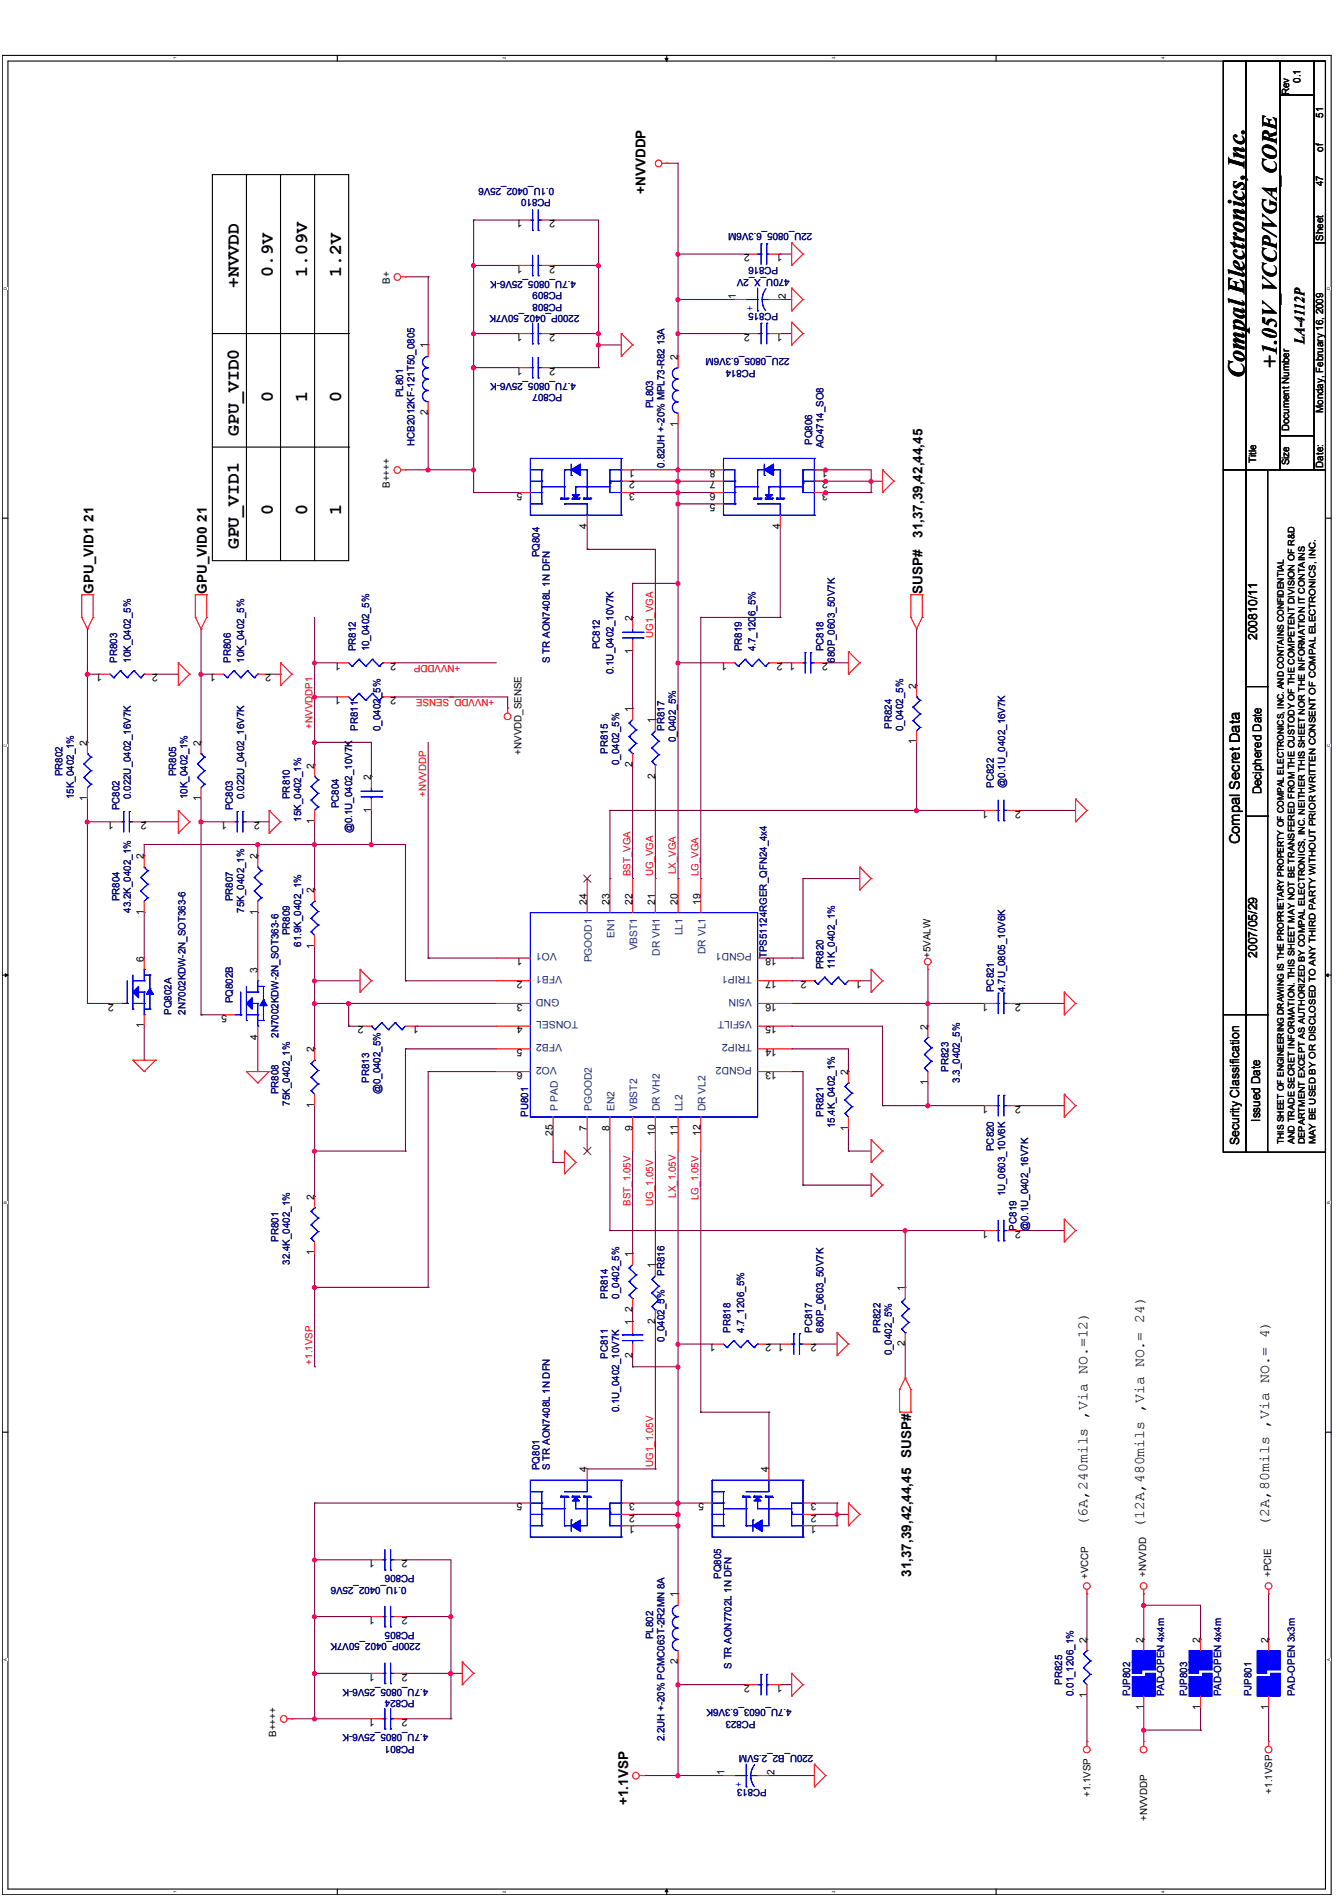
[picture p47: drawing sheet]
<svg xmlns="http://www.w3.org/2000/svg" width="210mm" height="297mm" viewBox="0 0 210 297" stroke-linecap="round" stroke-linejoin="round" font-family="sans-serif">
<defs><g id="words">
<text font-size="3.7" x="194.8" y="59.2" transform="rotate(-90 194.8 59.2)">Compal Electronics, Inc.</text>
<text font-size="3.3" x="199.9" y="57.6" transform="rotate(-90 199.9 57.6)">+1.05V_VCCP/VGA_CORE</text>
<g font-size="2.8">
<text x="37.4" y="45.1" transform="rotate(-90 37.4 45.1)">+NVVDD</text>
<text x="42.7" y="43.3" transform="rotate(-90 42.7 43.3)">0.9V</text>
<text x="48.1" y="43.3" transform="rotate(-90 48.1 43.3)">1.09V</text>
<text x="53.4" y="43.3" transform="rotate(-90 53.4 43.3)">1.2V</text>
<text x="42.7" y="62.9" transform="rotate(-90 42.7 62.9)">0</text>
<text x="48.1" y="62.9" transform="rotate(-90 48.1 62.9)">1</text>
<text x="53.4" y="62.9" transform="rotate(-90 53.4 62.9)">0</text>
<text x="37.4" y="68.2" transform="rotate(-90 37.4 68.2)">GPU_VID0</text>
<text x="42.7" y="80.7" transform="rotate(-90 42.7 80.7)">0</text>
<text x="48.1" y="80.7" transform="rotate(-90 48.1 80.7)">0</text>
<text x="53.4" y="80.7" transform="rotate(-90 53.4 80.7)">1</text>
<text x="37.4" y="86" transform="rotate(-90 37.4 86)">GPU_VID1</text>
</g>
<g font-size="2.3">
<text x="204.2" y="53.8" transform="rotate(-90 204.2 53.8)">LA-4112P</text>
<text x="170.2" y="238.9" transform="rotate(-90 170.2 238.9)">(6A,240mils ,Via NO.=12)</text>
<text x="179.1" y="239.2" transform="rotate(-90 179.1 239.2)">(12A,480mils ,Via NO.= 24)</text>
<text x="198.7" y="238.9" transform="rotate(-90 198.7 238.9)">(2A,80mils ,Via NO.= 4)</text>
</g>
<text font-size="2.2" x="194.1" y="132.2" transform="rotate(-90 194.1 132.2)">Compal Secret Data</text>
<g font-size="2.1">
<text x="101" y="30.3" transform="rotate(-90 101 30.3)">+NVVDDP</text>
<text x="144.4" y="84.2" transform="rotate(-90 144.4 84.2)">31,37,39,42,44,45</text>
<text x="14.6" y="93" transform="rotate(-90 14.6 93)">GPU_VID1 21</text>
<text x="32.4" y="93" transform="rotate(-90 32.4 93)">GPU_VID0 21</text>
<text x="144.4" y="93" transform="rotate(-90 144.4 93)">SUSP#</text>
<text x="142.6" y="228.2" transform="rotate(-90 142.6 228.2)">SUSP#</text>
<text x="142.6" y="246.9" transform="rotate(-90 142.6 246.9)">31,37,39,42,44,45</text>
<text x="98.3" y="282.6" transform="rotate(-90 98.3 282.6)">+1.1VSP</text>
</g>
<g font-size="1.9">
<text x="196.8" y="100.2" transform="rotate(-90 196.8 100.2)">200810/11</text>
<text x="197.4" y="124.4" transform="rotate(-90 197.4 124.4)">Deciphered Date</text>
<text x="196.8" y="150" transform="rotate(-90 196.8 150)">2007/05/29</text>
<text x="194" y="179.3" transform="rotate(-90 194 179.3)">Security Classification</text>
<text x="197.3" y="175.6" transform="rotate(-90 197.3 175.6)">Issued Date</text>
</g>
<g font-size="1.6">
<text x="201.8" y="14.9" transform="rotate(-90 201.8 14.9)">Rev</text>
<text x="203.6" y="12.9" transform="rotate(-90 203.6 12.9)">0.1</text>
<text x="207.1" y="23.8" transform="rotate(-90 207.1 23.8)">of</text>
<text x="207.1" y="18.5" transform="rotate(-90 207.1 18.5)">51</text>
<text x="207.1" y="29.1" transform="rotate(-90 207.1 29.1)">47</text>
<text x="81.8" y="34.5" transform="rotate(-180 81.8 34.5)">1</text>
<text x="86.9" y="34.5" transform="rotate(-180 86.9 34.5)">2</text>
<text x="81.8" y="41.6" transform="rotate(-180 81.8 41.6)">1</text>
<text x="86.9" y="41.6" transform="rotate(-180 86.9 41.6)">2</text>
<text x="117.4" y="39.8" transform="rotate(-180 117.4 39.8)">2</text>
<text x="122.5" y="39.8" transform="rotate(-180 122.5 39.8)">1</text>
<text x="207.1" y="37.7" transform="rotate(-90 207.1 37.7)">Sheet</text>
<text x="61" y="44.4" transform="rotate(-90 61 44.4)">B+</text>
<text x="115.2" y="46.9" transform="rotate(-90 115.2 46.9)">1</text>
<text x="123" y="46.9" transform="rotate(-90 123 46.9)">2</text>
<text x="81.8" y="52.3" transform="rotate(-180 81.8 52.3)">1</text>
<text x="86.9" y="52.3" transform="rotate(-180 86.9 52.3)">2</text>
<text x="117.4" y="52.3" transform="rotate(-180 117.4 52.3)">2</text>
<text x="122.5" y="52.3" transform="rotate(-180 122.5 52.3)">1</text>
<text x="67" y="54.6" transform="rotate(-90 67 54.6)">1</text>
<text x="81.8" y="57.6" transform="rotate(-180 81.8 57.6)">1</text>
<text x="86.9" y="57.6" transform="rotate(-180 86.9 57.6)">2</text>
<text x="106.1" y="56.3" transform="rotate(-90 106.1 56.3)">2</text>
<text x="67" y="65" transform="rotate(-90 67 65)">2</text>
<text x="207.1" y="64.7" transform="rotate(-90 207.1 64.7)">Monday, February 16, 2009</text>
<text x="106.1" y="66.8" transform="rotate(-90 106.1 66.8)">1</text>
<text x="201.8" y="67.5" transform="rotate(-90 201.8 67.5)">Document Number</text>
<text x="61" y="76.4" transform="rotate(-90 61 76.4)">B++++</text>
<text x="81.8" y="77.2" transform="rotate(-180 81.8 77.2)">5</text>
<text x="99.4" y="77.2" transform="rotate(-180 99.4 77.2)">3</text>
<text x="99.4" y="75.4" transform="rotate(-180 99.4 75.4)">2</text>
<text x="99.4" y="73.6" transform="rotate(-180 99.4 73.6)">1</text>
<text x="112" y="77.2" transform="rotate(-180 112 77.2)">6</text>
<text x="112" y="75.4" transform="rotate(-180 112 75.4)">7</text>
<text x="112" y="73.6" transform="rotate(-180 112 73.6)">8</text>
<text x="129.6" y="77.2" transform="rotate(-180 129.6 77.2)">3</text>
<text x="129.6" y="75.4" transform="rotate(-180 129.6 75.4)">2</text>
<text x="129.6" y="73.6" transform="rotate(-180 129.6 73.6)">1</text>
<text x="196.6" y="72.5" transform="rotate(-90 196.6 72.5)">Title</text>
<text x="201.8" y="72.8" transform="rotate(-90 201.8 72.8)">Size</text>
<text x="207.1" y="73.2" transform="rotate(-90 207.1 73.2)">Date:</text>
<text x="91.9" y="82.8" transform="rotate(-90 91.9 82.8)">4</text>
<text x="112" y="78.9" transform="rotate(-180 112 78.9)">5</text>
<text x="122.1" y="82.8" transform="rotate(-90 122.1 82.8)">4</text>
<text x="99" y="97.2" transform="rotate(-90 99 97.2)">2</text>
<text x="16" y="105.6" transform="rotate(-180 16 105.6)">1</text>
<text x="24.7" y="105.6" transform="rotate(-180 24.7 105.6)">2</text>
<text x="33.8" y="105.6" transform="rotate(-180 33.8 105.6)">1</text>
<text x="42.5" y="105.6" transform="rotate(-180 42.5 105.6)">2</text>
<text x="53.3" y="103.8" transform="rotate(-180 53.3 103.8)">1</text>
<text x="62" y="103.8" transform="rotate(-180 62 103.8)">2</text>
<text x="99" y="102.3" transform="rotate(-90 99 102.3)">1</text>
<text x="113.8" y="103.8" transform="rotate(-180 113.8 103.8)">1</text>
<text x="122.5" y="103.8" transform="rotate(-180 122.5 103.8)">2</text>
<text x="124.5" y="103.8" transform="rotate(-180 124.5 103.8)">1</text>
<text x="129.6" y="103.8" transform="rotate(-180 129.6 103.8)">2</text>
<text x="143.4" y="107.9" transform="rotate(-90 143.4 107.9)">2</text>
<text x="53.3" y="109.2" transform="rotate(-180 53.3 109.2)">1</text>
<text x="62" y="109.2" transform="rotate(-180 62 109.2)">2</text>
<text x="99" y="111.5" transform="rotate(-90 99 111.5)">1</text>
<text x="102.5" y="113.2" transform="rotate(-90 102.5 113.2)">1</text>
<text x="13.6" y="116.8" transform="rotate(-90 13.6 116.8)">2</text>
<text x="31.4" y="116.8" transform="rotate(-90 31.4 116.8)">2</text>
<text x="81.6" y="118.2" transform="rotate(-90 81.6 118.2)">+NVVDD_SENSE</text>
<text x="143.4" y="116.6" transform="rotate(-90 143.4 116.6)">1</text>
<text x="13.6" y="125.5" transform="rotate(-90 13.6 125.5)">1</text>
<text x="31.4" y="125.5" transform="rotate(-90 31.4 125.5)">1</text>
<text x="49.2" y="120.3" transform="rotate(-90 49.2 120.3)">2</text>
<text x="58.1" y="122.1" transform="rotate(-90 58.1 122.1)">2</text>
<text x="99" y="120.1" transform="rotate(-90 99 120.1)">2</text>
<text x="102.5" y="121.9" transform="rotate(-90 102.5 121.9)">2</text>
<text x="17.8" y="128.7" transform="rotate(-180 17.8 128.7)">1</text>
<text x="22.9" y="128.7" transform="rotate(-180 22.9 128.7)">2</text>
<text x="35.6" y="128.7" transform="rotate(-180 35.6 128.7)">1</text>
<text x="40.7" y="128.7" transform="rotate(-180 40.7 128.7)">2</text>
<text x="49.2" y="129" transform="rotate(-90 49.2 129)">1</text>
<text x="58.1" y="127.2" transform="rotate(-90 58.1 127.2)">1</text>
<text x="154.7" y="126.9" transform="rotate(-180 154.7 126.9)">1</text>
<text x="159.8" y="126.9" transform="rotate(-180 159.8 126.9)">2</text>
<text x="22.5" y="134.6" transform="rotate(-90 22.5 134.6)">2</text>
<text x="40.3" y="134.6" transform="rotate(-90 40.3 134.6)">2</text>
<text x="22.5" y="143.2" transform="rotate(-90 22.5 143.2)">1</text>
<text x="40.3" y="143.2" transform="rotate(-90 40.3 143.2)">1</text>
<text x="49.2" y="139.9" transform="rotate(-90 49.2 139.9)">2</text>
<text x="91.9" y="141.7" transform="rotate(-90 91.9 141.7)">24</text>
<text x="95.4" y="141.7" transform="rotate(-90 95.4 141.7)">23</text>
<text x="99" y="141.7" transform="rotate(-90 99 141.7)">22</text>
<text x="102.5" y="141.7" transform="rotate(-90 102.5 141.7)">21</text>
<text x="106.1" y="141.7" transform="rotate(-90 106.1 141.7)">20</text>
<text x="109.6" y="141.7" transform="rotate(-90 109.6 141.7)">19</text>
<text x="49.2" y="148.6" transform="rotate(-90 49.2 148.6)">1</text>
<text x="22.5" y="150.6" transform="rotate(-90 22.5 150.6)">6</text>
<text x="40.3" y="152.3" transform="rotate(-90 40.3 152.3)">3</text>
<text x="81.8" y="150.1" transform="rotate(-180 81.8 150.1)">1</text>
<text x="81.8" y="153.6" transform="rotate(-180 81.8 153.6)">2</text>
<text x="121.6" y="153.6" transform="rotate(-180 121.6 153.6)">17</text>
<text x="121.6" y="150.1" transform="rotate(-180 121.6 150.1)">18</text>
<text x="126.2" y="153.6" transform="rotate(-180 126.2 153.6)">2</text>
<text x="134.9" y="153.6" transform="rotate(-180 134.9 153.6)">1</text>
<text x="145.6" y="150" transform="rotate(-90 145.6 150)">+5VALW</text>
<text x="17.8" y="157.2" transform="rotate(-180 17.8 157.2)">2</text>
<text x="22.5" y="161" transform="rotate(-90 22.5 161)">1</text>
<text x="35.6" y="158.9" transform="rotate(-180 35.6 158.9)">5</text>
<text x="56.9" y="160.7" transform="rotate(-180 56.9 160.7)">2</text>
<text x="65.6" y="160.7" transform="rotate(-180 65.6 160.7)">1</text>
<text x="81.8" y="157.2" transform="rotate(-180 81.8 157.2)">3</text>
<text x="81.8" y="160.7" transform="rotate(-180 81.8 160.7)">4</text>
<text x="121.6" y="160.7" transform="rotate(-180 121.6 160.7)">15</text>
<text x="121.6" y="157.2" transform="rotate(-180 121.6 157.2)">16</text>
<text x="145.2" y="161.2" transform="rotate(-90 145.2 161.2)">2</text>
<text x="154.7" y="157.2" transform="rotate(-180 154.7 157.2)">1</text>
<text x="159.8" y="157.2" transform="rotate(-180 159.8 157.2)">2</text>
<text x="40.3" y="162.8" transform="rotate(-90 40.3 162.8)">4</text>
<text x="49.2" y="164.8" transform="rotate(-90 49.2 164.8)">2</text>
<text x="81.8" y="164.3" transform="rotate(-180 81.8 164.3)">5</text>
<text x="81.8" y="167.8" transform="rotate(-180 81.8 167.8)">6</text>
<text x="121.6" y="164.3" transform="rotate(-180 121.6 164.3)">14</text>
<text x="121.6" y="167.8" transform="rotate(-180 121.6 167.8)">13</text>
<text x="49.2" y="173.5" transform="rotate(-90 49.2 173.5)">1</text>
<text x="132.8" y="168.3" transform="rotate(-90 132.8 168.3)">2</text>
<text x="145.2" y="169.9" transform="rotate(-90 145.2 169.9)">1</text>
<text x="154.7" y="173.2" transform="rotate(-180 154.7 173.2)">1</text>
<text x="159.8" y="173.2" transform="rotate(-180 159.8 173.2)">2</text>
<text x="86.5" y="177.9" transform="rotate(-90 86.5 177.9)">25</text>
<text x="91.9" y="177" transform="rotate(-90 91.9 177)">7</text>
<text x="95.4" y="177" transform="rotate(-90 95.4 177)">8</text>
<text x="99" y="177" transform="rotate(-90 99 177)">9</text>
<text x="102.5" y="177.9" transform="rotate(-90 102.5 177.9)">10</text>
<text x="106.1" y="177.9" transform="rotate(-90 106.1 177.9)">11</text>
<text x="109.6" y="177.9" transform="rotate(-90 109.6 177.9)">12</text>
<text x="132.8" y="177" transform="rotate(-90 132.8 177)">1</text>
<text x="49.2" y="187.9" transform="rotate(-90 49.2 187.9)">2</text>
<text x="49.2" y="196.6" transform="rotate(-90 49.2 196.6)">1</text>
<text x="99" y="196.8" transform="rotate(-90 99 196.8)">1</text>
<text x="154.7" y="192.7" transform="rotate(-180 154.7 192.7)">1</text>
<text x="159.8" y="192.7" transform="rotate(-180 159.8 192.7)">2</text>
<text x="102.5" y="198.6" transform="rotate(-90 102.5 198.6)">1</text>
<text x="141.6" y="202.1" transform="rotate(-90 141.6 202.1)">1</text>
<text x="99" y="207.5" transform="rotate(-90 99 207.5)">1</text>
<text x="99" y="205.5" transform="rotate(-90 99 205.5)">2</text>
<text x="102.5" y="207.2" transform="rotate(-90 102.5 207.2)">2</text>
<text x="99" y="212.6" transform="rotate(-90 99 212.6)">2</text>
<text x="112" y="210.5" transform="rotate(-180 112 210.5)">1</text>
<text x="120.7" y="210.5" transform="rotate(-180 120.7 210.5)">2</text>
<text x="122.7" y="210.5" transform="rotate(-180 122.7 210.5)">1</text>
<text x="127.8" y="210.5" transform="rotate(-180 127.8 210.5)">2</text>
<text x="141.6" y="210.8" transform="rotate(-90 141.6 210.8)">2</text>
<text x="91.9" y="230.6" transform="rotate(-90 91.9 230.6)">4</text>
<text x="120.3" y="230.6" transform="rotate(-90 120.3 230.6)">4</text>
<text x="81.8" y="235.4" transform="rotate(-180 81.8 235.4)">5</text>
<text x="99.4" y="235.4" transform="rotate(-180 99.4 235.4)">3</text>
<text x="99.4" y="237.2" transform="rotate(-180 99.4 237.2)">2</text>
<text x="99.4" y="238.9" transform="rotate(-180 99.4 238.9)">1</text>
<text x="110.2" y="235.4" transform="rotate(-180 110.2 235.4)">5</text>
<text x="127.8" y="235.4" transform="rotate(-180 127.8 235.4)">3</text>
<text x="127.8" y="237.2" transform="rotate(-180 127.8 237.2)">2</text>
<text x="127.8" y="238.9" transform="rotate(-180 127.8 238.9)">1</text>
<text x="58.7" y="244.3" transform="rotate(-180 58.7 244.3)">1</text>
<text x="63.8" y="244.3" transform="rotate(-180 63.8 244.3)">2</text>
<text x="106.1" y="250.1" transform="rotate(-90 106.1 250.1)">1</text>
<text x="170.3" y="247.2" transform="rotate(-90 170.3 247.2)">+VCCP</text>
<text x="179.4" y="246.9" transform="rotate(-90 179.4 246.9)">+NVVDD</text>
<text x="199" y="246.9" transform="rotate(-90 199 246.9)">+PCIE</text>
<text x="58.7" y="253.2" transform="rotate(-180 58.7 253.2)">1</text>
<text x="63.8" y="253.2" transform="rotate(-180 63.8 253.2)">2</text>
<text x="170.1" y="257.2" transform="rotate(-90 170.1 257.2)">2</text>
<text x="179" y="257.2" transform="rotate(-90 179 257.2)">2</text>
<text x="187.9" y="257.2" transform="rotate(-90 187.9 257.2)">2</text>
<text x="198.5" y="257.2" transform="rotate(-90 198.5 257.2)">2</text>
<text x="58.7" y="262.1" transform="rotate(-180 58.7 262.1)">1</text>
<text x="63.8" y="262.1" transform="rotate(-180 63.8 262.1)">2</text>
<text x="106.1" y="260.6" transform="rotate(-90 106.1 260.6)">2</text>
<text x="117.4" y="263.8" transform="rotate(-180 117.4 263.8)">2</text>
<text x="122.5" y="263.8" transform="rotate(-180 122.5 263.8)">1</text>
<text x="58.7" y="269.2" transform="rotate(-180 58.7 269.2)">1</text>
<text x="63.8" y="269.2" transform="rotate(-180 63.8 269.2)">2</text>
<text x="170.1" y="265.9" transform="rotate(-90 170.1 265.9)">1</text>
<text x="179" y="267.7" transform="rotate(-90 179 267.7)">1</text>
<text x="187.9" y="267.7" transform="rotate(-90 187.9 267.7)">1</text>
<text x="198.5" y="267.7" transform="rotate(-90 198.5 267.7)">1</text>
<text x="43.2" y="272" transform="rotate(-90 43.2 272)">B++++</text>
<text x="113.4" y="278" transform="rotate(-90 113.4 278)">1</text>
<text x="121.2" y="278" transform="rotate(-90 121.2 278)">2</text>
<text x="170.7" y="281.4" transform="rotate(-90 170.7 281.4)">+1.1VSP</text>
<text x="199.1" y="280.9" transform="rotate(-90 199.1 280.9)">+1.1VSP</text>
<text x="179.6" y="285.1" transform="rotate(-90 179.6 285.1)">+NVVDDP</text>
</g>
<g font-size="1.6" fill="#000080">
<text x="86.7" y="29.4" transform="rotate(-180 86.7 29.4)">0.1U_0402_25V6</text>
<text x="86.2" y="31.2" transform="rotate(-180 86.2 31.2)">PC810</text>
<text x="121.8" y="41.9" transform="rotate(-180 121.8 41.9)">PC816</text>
<text x="127.1" y="36.5" transform="rotate(-180 127.1 36.5)">22U_0805_6.3V6M</text>
<text x="88" y="45.8" transform="rotate(-180 88 45.8)">PC809</text>
<text x="88" y="47.5" transform="rotate(-180 88 47.5)">PC808</text>
<text x="90.1" y="44" transform="rotate(-180 90.1 44)">4.7U_0805_25V6-K</text>
<text x="123.6" y="43.6" transform="rotate(-180 123.6 43.6)">470U_X_2V</text>
<text x="90.7" y="49.3" transform="rotate(-180 90.7 49.3)">2200P_0402_50V7K</text>
<text x="121.8" y="49" transform="rotate(-180 121.8 49)">PC815</text>
<text x="90.1" y="60" transform="rotate(-180 90.1 60)">4.7U_0805_25V6-K</text>
<text x="118.2" y="57.9" transform="rotate(-180 118.2 57.9)">PC814</text>
<text x="123.6" y="56.1" transform="rotate(-180 123.6 56.1)">22U_0805_6.3V6M</text>
<text x="63.1" y="62.2" transform="rotate(-90 63.1 62.2)">PL801</text>
<text x="88" y="61.8" transform="rotate(-180 88 61.8)">PC807</text>
<text x="102.2" y="64" transform="rotate(-90 102.2 64)">PL803</text>
<text x="64.9" y="69.8" transform="rotate(-90 64.9 69.8)">HCB2012KF-121T50_0805</text>
<text x="127.1" y="69.7" transform="rotate(-90 127.1 69.7)">PQ806</text>
<text x="128.9" y="70.2" transform="rotate(-90 128.9 70.2)">AO4714_SO8</text>
<text x="104" y="73.2" transform="rotate(-90 104 73.2)">0.82UH +-20% MPL73-R82 13A</text>
<text x="84.5" y="87.2" transform="rotate(-90 84.5 87.2)">PQ804</text>
<text x="93.9" y="101.7" transform="rotate(-90 93.9 101.7)">PC812</text>
<text x="18.3" y="103.8" transform="rotate(-90 18.3 103.8)">PR803</text>
<text x="20.5" y="103.8" transform="rotate(-90 20.5 103.8)">10K_0402_5%</text>
<text x="36.1" y="103.8" transform="rotate(-90 36.1 103.8)">PR806</text>
<text x="38.2" y="103.8" transform="rotate(-90 38.2 103.8)">10K_0402_5%</text>
<text x="55.7" y="102" transform="rotate(-90 55.7 102)">PR812</text>
<text x="57.8" y="102" transform="rotate(-90 57.8 102)">10_0402_5%</text>
<text x="86.1" y="103.8" transform="rotate(-90 86.1 103.8)">S TR AON7408L 1N DFN</text>
<text x="96" y="105.6" transform="rotate(-90 96 105.6)">0.1U_0402_10V7K</text>
<text x="116.1" y="102" transform="rotate(-90 116.1 102)">PR819</text>
<text x="118.2" y="102" transform="rotate(-90 118.2 102)">4.7_1206_5%</text>
<text x="128.9" y="102" transform="rotate(-90 128.9 102)">PC818</text>
<text x="130.7" y="103.8" transform="rotate(-90 130.7 103.8)">680P_0603_50V7K</text>
<text x="56" y="114.5" transform="rotate(-90 56 114.5)">PR811</text>
<text x="59.6" y="114.5" transform="rotate(-90 59.6 114.5)">0_0402_5%</text>
<text x="95.1" y="118" transform="rotate(-90 95.1 118)">PR815</text>
<text x="96.9" y="119.8" transform="rotate(-90 96.9 119.8)">0_0402_5%</text>
<text x="104" y="114.5" transform="rotate(-90 104 114.5)">PR817</text>
<text x="105.8" y="116.2" transform="rotate(-90 105.8 116.2)">0_0402_5%</text>
<text x="139.6" y="114.1" transform="rotate(-90 139.6 114.1)">PR824</text>
<text x="141.4" y="114.5" transform="rotate(-90 141.4 114.5)">0_0402_5%</text>
<text x="9.8" y="121.6" transform="rotate(-90 9.8 121.6)">PR802</text>
<text x="11.6" y="125.1" transform="rotate(-90 11.6 125.1)">15K_0402_1%</text>
<text x="20.5" y="125.1" transform="rotate(-90 20.5 125.1)">0.022U_0402_16V7K</text>
<text x="27.6" y="121.6" transform="rotate(-90 27.6 121.6)">PR805</text>
<text x="29.3" y="125.1" transform="rotate(-90 29.3 125.1)">10K_0402_1%</text>
<text x="38.2" y="125.1" transform="rotate(-90 38.2 125.1)">0.022U_0402_16V7K</text>
<text x="45.3" y="125.1" transform="rotate(-90 45.3 125.1)">PR810</text>
<text x="155.6" y="123.3" transform="rotate(-90 155.6 123.3)">PC822</text>
<text x="157.4" y="123.3" transform="rotate(-90 157.4 123.3)">@0.1U_0402_16V7K</text>
<text x="18.7" y="126.9" transform="rotate(-90 18.7 126.9)">PC802</text>
<text x="36.5" y="126.9" transform="rotate(-90 36.5 126.9)">PC803</text>
<text x="47.1" y="128.7" transform="rotate(-90 47.1 128.7)">15K_0402_1%</text>
<text x="53" y="126.6" transform="rotate(-90 53 126.6)">PC804</text>
<text x="55.1" y="130.5" transform="rotate(-90 55.1 130.5)">@0.1U_0402_10V7K</text>
<text x="18.7" y="141.1" transform="rotate(-90 18.7 141.1)">PR804</text>
<text x="20.5" y="142.9" transform="rotate(-90 20.5 142.9)">43.2K_0402_1%</text>
<text x="36.5" y="141.1" transform="rotate(-90 36.5 141.1)">PR807</text>
<text x="38.2" y="142.9" transform="rotate(-90 38.2 142.9)">75K_0402_1%</text>
<text x="45.3" y="146.5" transform="rotate(-90 45.3 146.5)">PR809</text>
<text x="47.1" y="148.2" transform="rotate(-90 47.1 148.2)">61.9K_0402_1%</text>
<text x="120" y="150" transform="rotate(-90 120 150)">TPS51124RGER_QFN24_4x4</text>
<text x="128.9" y="151.8" transform="rotate(-90 128.9 151.8)">PR820</text>
<text x="130.7" y="151.8" transform="rotate(-90 130.7 151.8)">11K_0402_1%</text>
<text x="155.6" y="155.3" transform="rotate(-90 155.6 155.3)">PC821</text>
<text x="157.4" y="155.3" transform="rotate(-90 157.4 155.3)">4.7U_0805_10V6K</text>
<text x="26.9" y="158.9" transform="rotate(-90 26.9 158.9)">PQ802A</text>
<text x="29" y="158.9" transform="rotate(-90 29 158.9)">2N7002KDW-2N_SOT363-6</text>
<text x="36.5" y="157.1" transform="rotate(-90 36.5 157.1)">PQ802B</text>
<text x="43.6" y="162.5" transform="rotate(-90 43.6 162.5)">2N7002KDW-2N_SOT363-6</text>
<text x="148.5" y="167.8" transform="rotate(-90 148.5 167.8)">PR823</text>
<text x="43.6" y="171.3" transform="rotate(-90 43.6 171.3)">PR808</text>
<text x="45.3" y="173.1" transform="rotate(-90 45.3 173.1)">75K_0402_1%</text>
<text x="57.8" y="169.6" transform="rotate(-90 57.8 169.6)">PR813</text>
<text x="59.6" y="171.3" transform="rotate(-90 59.6 171.3)">@0_0402_5%</text>
<text x="150.2" y="169.6" transform="rotate(-90 150.2 169.6)">3.3_0402_5%</text>
<text x="82.7" y="174.9" transform="rotate(-90 82.7 174.9)">PU801</text>
<text x="128.9" y="174.9" transform="rotate(-90 128.9 174.9)">PR821</text>
<text x="130.7" y="176.7" transform="rotate(-90 130.7 176.7)">15.4K_0402_1%</text>
<text x="155.6" y="180.2" transform="rotate(-90 155.6 180.2)">PC820</text>
<text x="157.4" y="187.3" transform="rotate(-90 157.4 187.3)">1U_0603_10V6K</text>
<text x="43.6" y="194.5" transform="rotate(-90 43.6 194.5)">PR801</text>
<text x="159.1" y="192.7" transform="rotate(-90 159.1 192.7)">PC819</text>
<text x="160.9" y="192.7" transform="rotate(-90 160.9 192.7)">@0.1U_0402_16V7K</text>
<text x="45.3" y="198" transform="rotate(-90 45.3 198)">32.4K_0402_1%</text>
<text x="95.1" y="203.3" transform="rotate(-90 95.1 203.3)">PR814</text>
<text x="96.9" y="203.3" transform="rotate(-90 96.9 203.3)">0_0402_5%</text>
<text x="104" y="199.8" transform="rotate(-90 104 199.8)">PR816</text>
<text x="114.3" y="208.7" transform="rotate(-90 114.3 208.7)">PR818</text>
<text x="116.5" y="208.7" transform="rotate(-90 116.5 208.7)">4.7_1206_5%</text>
<text x="127.1" y="208.7" transform="rotate(-90 127.1 208.7)">PC817</text>
<text x="128.9" y="208.7" transform="rotate(-90 128.9 208.7)">680P_0603_50V7K</text>
<text x="137.8" y="208.7" transform="rotate(-90 137.8 208.7)">PR822</text>
<text x="95.1" y="212.8" transform="rotate(-90 95.1 212.8)">PC811</text>
<text x="104" y="210.1" transform="rotate(-90 104 210.1)">0_0402_5%</text>
<text x="139.6" y="212.2" transform="rotate(-90 139.6 212.2)">0_0402_5%</text>
<text x="96.9" y="221.1" transform="rotate(-90 96.9 221.1)">0.1U_0402_10V7K</text>
<text x="84.5" y="230.2" transform="rotate(-90 84.5 230.2)">PQ801</text>
<text x="86.1" y="230.2" transform="rotate(-90 86.1 230.2)">S TR AON7408L 1N DFN</text>
<text x="63.6" y="248.4" transform="rotate(-180 63.6 248.4)">0.1U_0402_25V6</text>
<text x="64.9" y="246.7" transform="rotate(-180 64.9 246.7)">PC806</text>
<text x="112.9" y="247.2" transform="rotate(-90 112.9 247.2)">PQ805</text>
<text x="64.9" y="255.5" transform="rotate(-180 64.9 255.5)">PC805</text>
<text x="65.8" y="257.3" transform="rotate(-180 65.8 257.3)">2200P_0402_50V7K</text>
<text x="102.2" y="256.7" transform="rotate(-90 102.2 256.7)">PL802</text>
<text x="114.5" y="261.3" transform="rotate(-90 114.5 261.3)">S TR AON7702L 1N DFN</text>
<text x="166.2" y="263.8" transform="rotate(-90 166.2 263.8)">PR825</text>
<text x="64.9" y="266.2" transform="rotate(-180 64.9 266.2)">PC824</text>
<text x="67" y="264.4" transform="rotate(-180 67 264.4)">4.7U_0805_25V6-K</text>
<text x="118.2" y="269.4" transform="rotate(-180 118.2 269.4)">PC823</text>
<text x="123.9" y="267.6" transform="rotate(-180 123.9 267.6)">4.7U_0603_6.3V6K</text>
<text x="168" y="265.6" transform="rotate(-90 168 265.6)">0.01_1206_1%</text>
<text x="176.9" y="265.6" transform="rotate(-90 176.9 265.6)">PJP802</text>
<text x="182.2" y="265.6" transform="rotate(-90 182.2 265.6)">PAD-OPEN 4x4m</text>
<text x="185.8" y="265.6" transform="rotate(-90 185.8 265.6)">PJP803</text>
<text x="191.1" y="265.6" transform="rotate(-90 191.1 265.6)">PAD-OPEN 4x4m</text>
<text x="195.9" y="265.6" transform="rotate(-90 195.9 265.6)">PJP801</text>
<text x="202.7" y="265.6" transform="rotate(-90 202.7 265.6)">PAD-OPEN 3x3m</text>
<text x="64.9" y="273.3" transform="rotate(-180 64.9 273.3)">PC801</text>
<text x="67" y="271.5" transform="rotate(-180 67 271.5)">4.7U_0805_25V6-K</text>
<text x="104" y="272.7" transform="rotate(-90 104 272.7)">2.2UH +-20% PCMC063T-2R2MN 8A</text>
<text x="127.3" y="274.8" transform="rotate(-180 127.3 274.8)">220U_B2_2.5VM</text>
<text x="120" y="280.1" transform="rotate(-180 120 280.1)">PC813</text>
</g>
<g font-size="1.6" fill="#00f">
<text x="117.9" y="48.7" transform="rotate(-90 117.9 48.7)">+</text>
<text x="116.1" y="279.8" transform="rotate(-90 116.1 279.8)">+</text>
</g>
<g font-size="1.6" fill="#f00">
<text x="102.2" y="99.9" transform="rotate(-90 102.2 99.9)">UG1_VGA</text>
<text x="72" y="104.1" transform="rotate(-180 72 104.1)">+NVVDDP</text>
<text x="77.4" y="109.5" transform="rotate(-180 77.4 109.5)">+NVVDD_SENSE</text>
<text x="48.9" y="114.1" transform="rotate(-90 48.9 114.1)">+NVVDDP1</text>
<text x="66.7" y="124.8" transform="rotate(-90 66.7 124.8)">+NVVDDP</text>
<text x="98.7" y="137.2" transform="rotate(-90 98.7 137.2)">BST_VGA</text>
<text x="102.2" y="137.2" transform="rotate(-90 102.2 137.2)">UG_VGA</text>
<text x="105.8" y="136.9" transform="rotate(-90 105.8 136.9)">LX_VGA</text>
<text x="109.4" y="137.2" transform="rotate(-90 109.4 137.2)">LG_VGA</text>
<text x="98.7" y="188.8" transform="rotate(-90 98.7 188.8)">BST_1.05V</text>
<text x="102.2" y="188.8" transform="rotate(-90 102.2 188.8)">UG_1.05V</text>
<text x="105.8" y="187.6" transform="rotate(-90 105.8 187.6)">LX_1.05V</text>
<text x="109.4" y="187.9" transform="rotate(-90 109.4 187.9)">LG_1.05V</text>
<text x="48.9" y="213.7" transform="rotate(-90 48.9 213.7)">+1.1VSP</text>
<text x="102.2" y="229.7" transform="rotate(-90 102.2 229.7)">UG1_1.05V</text>
</g>
<g font-size="1.6" fill="#004080">
<text x="87.2" y="149.3" transform="rotate(-180 87.2 149.3)">VO1</text>
<text x="96.2" y="146.9" transform="rotate(-90 96.2 146.9)">EN1</text>
<text x="99.7" y="148.8" transform="rotate(-90 99.7 148.8)">VBST1</text>
<text x="103.3" y="149.6" transform="rotate(-90 103.3 149.6)">DR VH1</text>
<text x="106.9" y="146.5" transform="rotate(-90 106.9 146.5)">LL1</text>
<text x="110.4" y="149.4" transform="rotate(-90 110.4 149.4)">DR VL1</text>
<text x="117.7" y="149.3" transform="rotate(-180 117.7 149.3)">PGND1</text>
<text x="88" y="152.8" transform="rotate(-180 88 152.8)">VFB1</text>
<text x="92.6" y="150.7" transform="rotate(-90 92.6 150.7)">PGOOD1</text>
<text x="117.7" y="152.8" transform="rotate(-180 117.7 152.8)">TRIP1</text>
<text x="87.6" y="156.4" transform="rotate(-180 87.6 156.4)">GND</text>
<text x="90.5" y="159.9" transform="rotate(-180 90.5 159.9)">TONSEL</text>
<text x="117.7" y="159.9" transform="rotate(-180 117.7 159.9)">V5FILT</text>
<text x="117.7" y="156.4" transform="rotate(-180 117.7 156.4)">V5IN</text>
<text x="87.2" y="167" transform="rotate(-180 87.2 167)">VO2</text>
<text x="88" y="163.5" transform="rotate(-180 88 163.5)">VFB2</text>
<text x="117.7" y="163.5" transform="rotate(-180 117.7 163.5)">TRIP2</text>
<text x="117.7" y="167" transform="rotate(-180 117.7 167)">PGND2</text>
<text x="87.3" y="174" transform="rotate(-90 87.3 174)">P PAD</text>
<text x="92.6" y="174" transform="rotate(-90 92.6 174)">PGOOD2</text>
<text x="96.2" y="174" transform="rotate(-90 96.2 174)">EN2</text>
<text x="99.7" y="174" transform="rotate(-90 99.7 174)">VBST2</text>
<text x="103.3" y="174" transform="rotate(-90 103.3 174)">DR VH2</text>
<text x="106.9" y="174" transform="rotate(-90 106.9 174)">LL2</text>
<text x="110.4" y="174" transform="rotate(-90 110.4 174)">DR VL2</text>
</g>
<g font-size="1.4">
<text x="201" y="179.2" transform="rotate(-90 201 179.2)">THIS SHEET OF ENGINEERING DRAWING IS THE PROPRIETARY PROPERTY OF COMPAL ELECTRONICS, INC. AND CONTAINS CONFIDENTIAL</text>
<text x="202.6" y="179.2" transform="rotate(-90 202.6 179.2)">AND TRADE SECRET INFORMATION. THIS SHEET MAY NOT BE TRANSFERED FROM THE CUSTODY OF THE COMPETENT DIVISION OF R&amp;D</text>
<text x="204.3" y="179.2" transform="rotate(-90 204.3 179.2)">DEPARTMENT EXCEPT AS AUTHORIZED BY COMPAL ELECTRONICS, INC. NEITHER THIS SHEET NOR THE INFORMATION IT CONTAINS</text>
<text x="205.9" y="179.2" transform="rotate(-90 205.9 179.2)">MAY BE USED BY OR DISCLOSED TO ANY THIRD PARTY WITHOUT PRIOR WRITTEN CONSENT OF COMPAL ELECTRONICS, INC.</text>
</g>
<g font-size=".6">
<text x="27.6" y="9.3" transform="rotate(-90 27.6 9.3)">1</text>
<text x="79.2" y="9.3" transform="rotate(-90 79.2 9.3)">2</text>
<text x="130.7" y="9.3" transform="rotate(-90 130.7 9.3)">3</text>
<text x="182.3" y="9.3" transform="rotate(-90 182.3 9.3)">4</text>
<text x="1.1" y="45.4" transform="rotate(-90 1.1 45.4)">D</text>
<text x="208.2" y="45.4" transform="rotate(-90 208.2 45.4)">D</text>
<text x="1.1" y="116.9" transform="rotate(-90 1.1 116.9)">C</text>
<text x="208.2" y="116.9" transform="rotate(-90 208.2 116.9)">C</text>
<text x="1.1" y="188.5" transform="rotate(-90 1.1 188.5)">B</text>
<text x="208.2" y="188.5" transform="rotate(-90 208.2 188.5)">B</text>
<text x="1.1" y="260" transform="rotate(-90 1.1 260)">A</text>
<text x="208.2" y="260" transform="rotate(-90 208.2 260)">A</text>
<text x="27.6" y="296.4" transform="rotate(-90 27.6 296.4)">1</text>
<text x="79.2" y="296.4" transform="rotate(-90 79.2 296.4)">2</text>
<text x="130.7" y="296.4" transform="rotate(-90 130.7 296.4)">3</text>
<text x="182.3" y="296.4" transform="rotate(-90 182.3 296.4)">4</text>
</g>
</g></defs>
<path d="M.4 8.7h208v288h-208zM1.2 9.6h206.3v286.2h-206.3z" fill="none" stroke="#000" stroke-width=".17"/>
<g fill="#fff">
<path d="M.5 259.6h.7v.4h-.7z"/>
<path d="M207.6 259.6h.7v.4h-.7z"/>
</g>
<path d="M.4 224.3h.8M207.5 224.3h.9" fill="none" stroke="#000" stroke-width=".17"/>
<g fill="#fff">
<path d="M.5 188.1h.7v.4h-.7z"/>
<path d="M207.6 188.1h.7v.4h-.7z"/>
</g>
<path d="M.4 152.7h.8M207.5 152.7h.9" fill="none" stroke="#000" stroke-width=".17"/>
<path d="M.8 152.5l.4 .2-.4 .2zM207.5 152.7l.4-.2v.4z" fill="#000"/>
<path d="M.8 152.5l.4 .2-.4 .2zM207.5 152.7l.4-.2v.4z" fill="none" stroke="#000" stroke-width=".16"/>
<g fill="#fff">
<path d="M.5 116.4h.7v.5h-.7z"/>
<path d="M207.6 116.4h.7v.5h-.7z"/>
</g>
<path d="M.4 81.1h.8M207.5 81.1h.9" fill="none" stroke="#000" stroke-width=".17"/>
<g fill="#fff">
<path d="M.5 44.9h.7v.5h-.7z"/>
<path d="M207.6 44.9h.7v.5h-.7z"/>
<path d="M27 296.1h.7v.3h-.7z"/>
<path d="M27 9h.7v.3h-.7z"/>
<path d="M78.6 296.1h.7v.3h-.7z"/>
<path d="M78.6 9h.7v.3h-.7z"/>
</g>
<path d="M52.8 8.7v.9M52.8 295.8v.9" fill="none" stroke="#000" stroke-width=".17"/>
<g fill="#fff">
<path d="M130.1 296.1h.8v.3h-.8z"/>
<path d="M130.1 9h.8v.3h-.8z"/>
</g>
<path d="M104.4 8.7v.9M104.4 295.8v.9" fill="none" stroke="#000" stroke-width=".17"/>
<path d="M104.1 9.1h.5l-.2 .5zM104.4 295.8l.2 .4h-.5z" fill="#000"/>
<path d="M104.1 9.1h.5l-.2 .5zM104.4 295.8l.2 .4h-.5z" fill="none" stroke="#000" stroke-width=".16"/>
<g fill="#fff">
<path d="M181.7 296.1h.7v.3h-.7z"/>
<path d="M181.7 9h.7v.3h-.7z"/>
</g>
<path d="M155.9 8.7v.9M155.9 295.8v.9" fill="none" stroke="#000" stroke-width=".17"/>
<path d="M49.2 96.7v7.1M49.2 103.8h.1M99 119.8v17.8M99 137.6h.1M134.6 153.6h.1M134.6 153.6h1.8M67 167.8h.1M67 167.8h10.7M49.2 253.1v8.9M49.2 262h.1" fill="none" stroke="#800040" stroke-width=".17"/>
<circle cx="49.2" cy="103.8" r=".32" fill="#f0f"/>
<circle cx="49.2" cy="103.8" r=".32" fill="none" stroke="#f0f" stroke-width=".17"/>
<g fill="none" stroke="#800040" stroke-width=".17">
<path d="M106.1 55.8h.1M106.1 52.2v3.6M63.5 153.6h.1M63.5 153.6h14.2M54.6 160.7h.1M54.6 160.7h1.8M63.5 164.2h.1M63.5 164.2h14.2M63.5 164.2v16M63.5 180.2h.1M86.6 182h.1M86.6 180.2v1.8"/>
<path d="M141.7 192.7h.1M141.7 192.7h12.4"/>
</g>
<circle cx="141.7" cy="192.7" r=".32" fill="#f0f"/>
<circle cx="141.7" cy="192.7" r=".32" fill="none" stroke="#f0f" stroke-width=".17"/>
<path d="M54.6 157.1h.1M54.6 157.1v3.6M54.6 157.1h23.1M54.6 160.7h.1M65.2 160.7h.1M65.2 160.7h12.5M125.7 167.8v17.8M125.7 185.6h.1" fill="none" stroke="#800040" stroke-width=".17"/>
<circle cx="54.6" cy="157.1" r=".32" fill="#f0f"/>
<circle cx="54.6" cy="157.1" r=".32" fill="none" stroke="#f0f" stroke-width=".17"/>
<g fill="none" stroke="#800040" stroke-width=".17">
<path d="M93.7 54h.1M93.7 52.2v1.8M109.7 96.7h.1M109.7 96.7h12.4M109.7 96.7v40.9M109.7 137.6h.1M49.2 157.1h.1M49.2 153.6h.1M49.2 157.1h5.4M49.2 153.6h7.2M123.9 167.8h.1M123.9 167.8h1.8"/>
<path d="M86.6 182h.1M86.6 182h1.8M125.7 185.6h.1M125.7 185.6h10.7M49.2 235.3v8.9M49.2 244.2h.1"/>
</g>
<circle cx="49.2" cy="153.6" r=".32" fill="#f0f"/>
<circle cx="49.2" cy="153.6" r=".32" fill="none" stroke="#f0f" stroke-width=".17"/>
<path d="M49.2 157.1h.1M49.2 153.6v3.5" fill="none" stroke="#800040" stroke-width=".17"/>
<circle cx="49.2" cy="157.1" r=".32" fill="#f0f"/>
<circle cx="49.2" cy="157.1" r=".32" fill="none" stroke="#f0f" stroke-width=".17"/>
<g fill="none" stroke="#800040" stroke-width=".17">
<path d="M67 54h.1M67 43.3v10.7M86.6 57.6h.1M86.6 52.2h.1M86.6 57.6h7.1M86.6 52.2h7.1M93.7 57.6h.1M93.7 54v3.6M136.4 75.3h.1M136.4 75.3h1.7M99 96.7h.1M99 91.3v5.4"/>
<path d="M102.6 86v26.7M99 110.9h.1M99 102v8.9M102.6 112.7h.1M125.7 137.6v12.4M125.7 150h.1M109.7 180.2v40.9M109.7 221.1h.1M63.5 253.1h.1M63.5 253.1h7.1"/>
</g>
<circle cx="93.7" cy="52.3" r=".32" fill="#f0f"/>
<circle cx="93.7" cy="52.3" r=".32" fill="none" stroke="#f0f" stroke-width=".17"/>
<path d="M122.1 52.2h.1M122.1 52.2h1.8M106.1 75.3h.1M106.1 73.6v1.7" fill="none" stroke="#800040" stroke-width=".17"/>
<circle cx="106.1" cy="73.6" r=".32" fill="#f0f"/>
<circle cx="106.1" cy="73.6" r=".32" fill="none" stroke="#f0f" stroke-width=".17"/>
<circle cx="106.1" cy="75.4" r=".32" fill="#f0f"/>
<circle cx="106.1" cy="75.4" r=".32" fill="none" stroke="#f0f" stroke-width=".17"/>
<path d="M86.6 41.6h.1M86.6 41.6h7.1M63.5 132.2v21.4M31.5 158.9h.1M31.5 158.9h3.5M63.5 153.6h.1M123.9 153.6h.1M123.9 150h.1M123.9 153.6h1.8M123.9 150h1.8" fill="none" stroke="#800040" stroke-width=".17"/>
<circle cx="93.7" cy="41.6" r=".32" fill="#f0f"/>
<circle cx="93.7" cy="41.6" r=".32" fill="none" stroke="#f0f" stroke-width=".17"/>
<path d="M74.1 41.6h.1M74.1 41.6h7.1" fill="none" stroke="#800040" stroke-width=".17"/>
<circle cx="74.1" cy="41.6" r=".32" fill="#f0f"/>
<circle cx="74.1" cy="41.6" r=".32" fill="none" stroke="#f0f" stroke-width=".17"/>
<path d="M74.1 34.5v7.1M93.7 34.5v7.1M74.1 41.6h.1M93.7 41.6h.1M99 75.3h.1M99 75.3h7.1" fill="none" stroke="#800040" stroke-width=".17"/>
<circle cx="106.1" cy="75.4" r=".32" fill="#f0f"/>
<circle cx="106.1" cy="75.4" r=".32" fill="none" stroke="#f0f" stroke-width=".17"/>
<path d="M31.5 128.7h.1M31.5 125.1v3.6M123.9 157.1h.1M123.9 157.1h21.3v3.6M145.2 160.7h.1" fill="none" stroke="#800040" stroke-width=".17"/>
<circle cx="31.4" cy="128.7" r=".32" fill="#f0f"/>
<circle cx="31.4" cy="128.7" r=".32" fill="none" stroke="#f0f" stroke-width=".17"/>
<path d="M13.7 116.2h.1M13.7 105.6v10.6M40.4 132.2h.1M40.4 132.2h8.8M141.7 192.7v8.9M141.7 201.6h.1" fill="none" stroke="#800040" stroke-width=".17"/>
<circle cx="40.3" cy="132.3" r=".32" fill="#f0f"/>
<circle cx="40.3" cy="132.3" r=".32" fill="none" stroke="#f0f" stroke-width=".17"/>
<path d="M99 91.3h.1M99 91.3h7.1M31.5 116.2h.1M31.5 105.6v10.6M79.5 110.9h.1M79.5 109.1v1.8M95.5 137.6h.1M95.5 126.9v10.7" fill="none" stroke="#800040" stroke-width=".17"/>
<circle cx="106.1" cy="91.4" r=".32" fill="#f0f"/>
<circle cx="106.1" cy="91.4" r=".32" fill="none" stroke="#f0f" stroke-width=".17"/>
<path d="M127.5 75.3h.1M127.5 77.1h.1M127.5 73.6h.1M127.5 75.3h1.7M127.5 77.1h1.7M127.5 73.6h1.7M31.5 128.7h.1M31.5 128.7h3.5M179 270.9h.1M179 270.9h8.9" fill="none" stroke="#800040" stroke-width=".17"/>
<circle cx="179" cy="270.9" r=".32" fill="#f0f"/>
<circle cx="179" cy="270.9" r=".32" fill="none" stroke="#f0f" stroke-width=".17"/>
<path d="M122.1 96.7h.1M122.1 82.5v14.2M24.4 105.6h.1M24.4 105.6h3.5M179 251.4h.1M179 251.4h8.9v5.3M187.9 256.7h.1M187.9 270.9h.1M187.9 267.4v3.5" fill="none" stroke="#800040" stroke-width=".17"/>
<circle cx="179" cy="251.4" r=".32" fill="#f0f"/>
<circle cx="179" cy="251.4" r=".32" fill="none" stroke="#f0f" stroke-width=".17"/>
<g fill="none" stroke="#800040" stroke-width=".17">
<path d="M106.1 103.8h.1M106.1 103.8v33.8M106.1 103.8h7.1M122.1 103.8h.1M122.1 103.8h1.8M129.2 103.8h.1M129.2 103.8h3.6M106.1 137.6h.1M49.2 214h.1M49.2 201.6v12.4M106.1 210.5h.1M106.1 214h.1"/>
<path d="M106.1 210.5h5.4M106.1 210.5v3.5M120.4 210.5h.1M120.4 210.5h1.7M127.5 210.5h.1M127.5 210.5h3.5M170.1 256.7h.1M170.1 249.6v7.1M179 256.7h.1M179 251.4v5.3M170.1 272.7h.1M170.1 265.6v7.1"/>
</g>
<circle cx="49.2" cy="201.6" r=".32" fill="#f0f"/>
<circle cx="49.2" cy="201.6" r=".32" fill="none" stroke="#f0f" stroke-width=".17"/>
<path d="M13.7 98.5h.1M13.7 98.5v7.1" fill="none" stroke="#800040" stroke-width=".17"/>
<circle cx="13.7" cy="105.6" r=".32" fill="#f0f"/>
<circle cx="13.7" cy="105.6" r=".32" fill="none" stroke="#f0f" stroke-width=".17"/>
<path d="M104.4 25.6h.1M104.4 25.6h1.7M74.1 57.6v16M74.1 73.6h.1" fill="none" stroke="#800040" stroke-width=".17"/>
<circle cx="74.1" cy="73.6" r=".32" fill="#f0f"/>
<circle cx="74.1" cy="73.6" r=".32" fill="none" stroke="#f0f" stroke-width=".17"/>
<path d="M63.5 43.3h3.5M67 43.3h.1M67 73.6h.1M67 64.7v8.9M129.2 73.6h.1M129.2 73.6h7.2M13.7 105.6h1.8M15.5 105.6h.1M40.4 128.7h.1M40.4 128.7h1.7" fill="none" stroke="#800040" stroke-width=".17"/>
<circle cx="129.2" cy="73.6" r=".32" fill="#f0f"/>
<circle cx="129.2" cy="73.6" r=".32" fill="none" stroke="#f0f" stroke-width=".17"/>
<path d="M99 237.1h.1M99 237.1h7.1" fill="none" stroke="#800040" stroke-width=".17"/>
<circle cx="106.1" cy="237.2" r=".32" fill="#f0f"/>
<circle cx="106.1" cy="237.2" r=".32" fill="none" stroke="#f0f" stroke-width=".17"/>
<path d="M106.1 238.9h.1M106.1 237.1v1.8" fill="none" stroke="#800040" stroke-width=".17"/>
<circle cx="106.1" cy="237.2" r=".32" fill="#f0f"/>
<circle cx="106.1" cy="237.2" r=".32" fill="none" stroke="#f0f" stroke-width=".17"/>
<circle cx="106.1" cy="238.9" r=".32" fill="#f0f"/>
<circle cx="106.1" cy="238.9" r=".32" fill="none" stroke="#f0f" stroke-width=".17"/>
<path d="M131 237.1h.1M131 237.1h1.8" fill="none" stroke="#800040" stroke-width=".17"/>
<circle cx="131" cy="237.2" r=".32" fill="#f0f"/>
<circle cx="131" cy="237.2" r=".32" fill="none" stroke="#f0f" stroke-width=".17"/>
<path d="M106.1 235.3h.1M106.1 235.3h3.6M127.5 238.9h.1M127.5 238.9h3.5M131 237.1h.1M131 238.9h.1M131 235.3v3.6" fill="none" stroke="#800040" stroke-width=".17"/>
<circle cx="106.1" cy="235.4" r=".32" fill="#f0f"/>
<circle cx="106.1" cy="235.4" r=".32" fill="none" stroke="#f0f" stroke-width=".17"/>
<g fill="none" stroke="#800040" stroke-width=".17">
<path d="M136.4 75.3h.1M136.4 73.6v1.7M91.9 230h.1M91.9 230h10.7M106.1 237.1h.1M106.1 235.3v1.8M120.4 221.1h.1M120.4 221.1v8.9M127.5 237.1h.1M127.5 235.3h3.5M127.5 237.1h3.5M131 235.3h.1"/>
<path d="M49.2 253.1h.1M49.2 253.1h8.9M45.7 269.1h.1M45.7 269.1h3.5M120.4 278h.1M120.4 278h7.1"/>
</g>
<circle cx="49.2" cy="253.2" r=".32" fill="#f0f"/>
<circle cx="49.2" cy="253.2" r=".32" fill="none" stroke="#f0f" stroke-width=".17"/>
<path d="M106.1 278h.1M106.1 278h7.1" fill="none" stroke="#800040" stroke-width=".17"/>
<circle cx="106.1" cy="278" r=".32" fill="#f0f"/>
<circle cx="106.1" cy="278" r=".32" fill="none" stroke="#f0f" stroke-width=".17"/>
<path d="M31.5 98.5h.1M31.5 98.5v7.1M99 238.9h.1M99 238.9h7.1v10.7M99 235.3h7.1M106.1 235.3h.1M106.1 249.6h.1M100.8 278h.1M100.8 278h5.3M106.1 263.8h.1M106.1 260.2v3.6" fill="none" stroke="#800040" stroke-width=".17"/>
<circle cx="31.4" cy="105.6" r=".32" fill="#f0f"/>
<circle cx="31.4" cy="105.6" r=".32" fill="none" stroke="#f0f" stroke-width=".17"/>
<path d="M106.1 91.3v12.5M106.1 103.8h.1" fill="none" stroke="#800040" stroke-width=".17"/>
<circle cx="106.1" cy="103.8" r=".32" fill="#f0f"/>
<circle cx="106.1" cy="103.8" r=".32" fill="none" stroke="#f0f" stroke-width=".17"/>
<path d="M129.2 75.3h.1M129.2 75.3h7.2" fill="none" stroke="#800040" stroke-width=".17"/>
<circle cx="136.3" cy="75.4" r=".32" fill="#f0f"/>
<circle cx="136.3" cy="75.4" r=".32" fill="none" stroke="#f0f" stroke-width=".17"/>
<circle cx="129.2" cy="75.4" r=".32" fill="#f0f"/>
<circle cx="129.2" cy="75.4" r=".32" fill="none" stroke="#f0f" stroke-width=".17"/>
<path d="M106.1 39.8h.1M106.1 39.8h10.7M122.1 39.8h.1M122.1 39.8h1.8" fill="none" stroke="#800040" stroke-width=".17"/>
<circle cx="106.1" cy="39.8" r=".32" fill="#f0f"/>
<circle cx="106.1" cy="39.8" r=".32" fill="none" stroke="#f0f" stroke-width=".17"/>
<path d="M106.1 39.8v7.1M106.1 46.9h.1M106.1 78.9h.1M106.1 77.1v1.8M31.5 105.6h1.7M33.2 105.6h.1M109.7 221.1h.1M109.7 221.1h10.7M49.2 269.1h.1M49.2 269.1h8.9" fill="none" stroke="#800040" stroke-width=".17"/>
<circle cx="106.1" cy="77.1" r=".32" fill="#f0f"/>
<circle cx="106.1" cy="77.1" r=".32" fill="none" stroke="#f0f" stroke-width=".17"/>
<path d="M49.2 116.2h.1M49.2 116.2h8.9v5.4M58.1 121.6h.1" fill="none" stroke="#800040" stroke-width=".17"/>
<circle cx="49.2" cy="116.3" r=".32" fill="#f0f"/>
<circle cx="49.2" cy="116.3" r=".32" fill="none" stroke="#f0f" stroke-width=".17"/>
<path d="M129.2 77.1h.1M129.2 77.1h7.2" fill="none" stroke="#800040" stroke-width=".17"/>
<circle cx="129.2" cy="77.1" r=".32" fill="#f0f"/>
<circle cx="129.2" cy="77.1" r=".32" fill="none" stroke="#f0f" stroke-width=".17"/>
<path d="M106.1 78.9v12.4M106.1 91.3h.1M138.1 173.1h.1M138.1 173.1h7.1M145.2 173.1h.1M145.2 169.6v3.5" fill="none" stroke="#800040" stroke-width=".17"/>
<circle cx="106.1" cy="78.9" r=".32" fill="#f0f"/>
<circle cx="106.1" cy="78.9" r=".32" fill="none" stroke="#f0f" stroke-width=".17"/>
<path d="M122.1 46.9h.1M122.1 46.9h1.8M136.4 77.1h.1M136.4 75.3v1.8M49.2 132.2h.1M49.2 132.2h8.9M58.1 132.2h.1M58.1 126.9v5.3" fill="none" stroke="#800040" stroke-width=".17"/>
<circle cx="49.2" cy="132.3" r=".32" fill="#f0f"/>
<circle cx="49.2" cy="132.3" r=".32" fill="none" stroke="#f0f" stroke-width=".17"/>
<path d="M123.9 160.7h.1M123.9 160.7h14.2v12.4M138.1 173.1h.1M49.2 244.2h.1M49.2 244.2h8.9" fill="none" stroke="#800040" stroke-width=".17"/>
<circle cx="49.2" cy="244.3" r=".32" fill="#f0f"/>
<circle cx="49.2" cy="244.3" r=".32" fill="none" stroke="#f0f" stroke-width=".17"/>
<path d="M74.1 52.2h.1M74.1 52.2h7.1M74.1 77.1h.1M74.1 77.1h7.1M42.1 105.6h1.8M43.9 105.6h.1M99 214h.1M99 214h7.1M49.2 253.1h.1M49.2 244.2v8.9M63.5 244.2h.1M63.5 244.2h7.1" fill="none" stroke="#800040" stroke-width=".17"/>
<circle cx="106.1" cy="214" r=".32" fill="#f0f"/>
<circle cx="106.1" cy="214" r=".32" fill="none" stroke="#f0f" stroke-width=".17"/>
<path d="M74.1 57.6h.1M74.1 57.6h7.1M49.2 235.3h.1M49.2 235.3h32" fill="none" stroke="#800040" stroke-width=".17"/>
<circle cx="74.1" cy="57.6" r=".32" fill="#f0f"/>
<circle cx="74.1" cy="57.6" r=".32" fill="none" stroke="#f0f" stroke-width=".17"/>
<path d="M106.1 46.9h.1M106.1 46.9h8.9M70.6 253.1h.1M70.6 244.2v8.9" fill="none" stroke="#800040" stroke-width=".17"/>
<circle cx="106.1" cy="46.9" r=".32" fill="#f0f"/>
<circle cx="106.1" cy="46.9" r=".32" fill="none" stroke="#f0f" stroke-width=".17"/>
<path d="M106.1 52.2h.1M106.1 46.9v5.3M49.2 109.1h.1M49.2 116.2h.1M49.2 109.1v7.1M49.2 109.1h3.6M49.2 196.2v5.4M49.2 201.6h.1M106.1 214v21.3M106.1 235.3h.1" fill="none" stroke="#800040" stroke-width=".17"/>
<circle cx="106.1" cy="235.4" r=".32" fill="#f0f"/>
<circle cx="106.1" cy="235.4" r=".32" fill="none" stroke="#f0f" stroke-width=".17"/>
<path d="M99 73.6h.1M99 73.6h7.1M49.2 103.8h.1M49.2 109.1h.1M49.2 103.8v5.3M49.2 103.8h3.6M49.2 187.3h.1M49.2 180.2v7.1" fill="none" stroke="#800040" stroke-width=".17"/>
<circle cx="49.2" cy="109.1" r=".32" fill="#f0f"/>
<circle cx="49.2" cy="109.1" r=".32" fill="none" stroke="#f0f" stroke-width=".17"/>
<path d="M106.1 39.8h.1M106.1 25.6v14.2M61.7 109.1h.1M61.7 109.1h17.8M40.4 134h.1M40.4 132.2v1.8M58.1 132.2h.1M58.1 132.2h5.4M49.2 173.1v7.1M49.2 180.2h.1M49.2 201.6h.1M49.2 201.6h17.8" fill="none" stroke="#800040" stroke-width=".17"/>
<circle cx="58.1" cy="132.3" r=".32" fill="#f0f"/>
<circle cx="58.1" cy="132.3" r=".32" fill="none" stroke="#f0f" stroke-width=".17"/>
<path d="M74.1 34.5h.1M74.1 34.5h7.1M102.6 137.6h.1M102.6 121.6v16M125.7 137.6h.1M125.7 137.6h8.9M67 167.8v33.8M49.2 180.2h.1M49.2 180.2h14.3M67 201.6h.1M99 206.9h.1M99 205.1v1.8" fill="none" stroke="#800040" stroke-width=".17"/>
<circle cx="49.2" cy="180.3" r=".32" fill="#f0f"/>
<circle cx="49.2" cy="180.3" r=".32" fill="none" stroke="#f0f" stroke-width=".17"/>
<path d="M145.2 157.1h.1M145.2 157.1h8.9M132.8 167.8h.1M132.8 164.2v3.6" fill="none" stroke="#800040" stroke-width=".17"/>
<circle cx="145.2" cy="157.1" r=".32" fill="#f0f"/>
<circle cx="145.2" cy="157.1" r=".32" fill="none" stroke="#f0f" stroke-width=".17"/>
<path d="M145.2 173.1h.1M145.2 173.1h8.9" fill="none" stroke="#800040" stroke-width=".17"/>
<circle cx="145.2" cy="173.1" r=".32" fill="#f0f"/>
<circle cx="145.2" cy="173.1" r=".32" fill="none" stroke="#f0f" stroke-width=".17"/>
<path d="M143.5 126.9h.1M143.5 126.9h10.6M145.2 157.1h.1M145.2 151.8v5.3M95.5 192.7h.1M95.5 180.2v12.5" fill="none" stroke="#800040" stroke-width=".17"/>
<circle cx="143.4" cy="126.9" r=".32" fill="#f0f"/>
<circle cx="143.4" cy="126.9" r=".32" fill="none" stroke="#f0f" stroke-width=".17"/>
<path d="M159.5 126.9h.1M159.5 126.9h8.9M159.5 157.1h.1M159.5 157.1h7.1M159.5 192.7h.1M159.5 192.7h7.1M99 214h.1M99 212.2v1.8M141.7 215.8h.1M141.7 210.5v5.3M70.6 262h.1M70.6 262h1.8" fill="none" stroke="#800040" stroke-width=".17"/>
<circle cx="70.6" cy="262" r=".32" fill="#f0f"/>
<circle cx="70.6" cy="262" r=".32" fill="none" stroke="#f0f" stroke-width=".17"/>
<path d="M99 196.2h.1M99 180.2v16M106.1 180.2v30.3M106.1 210.5h.1" fill="none" stroke="#800040" stroke-width=".17"/>
<circle cx="106.1" cy="210.5" r=".32" fill="#f0f"/>
<circle cx="106.1" cy="210.5" r=".32" fill="none" stroke="#f0f" stroke-width=".17"/>
<path d="M93.7 54h.1M93.7 54h3.5M67 116.2v33.8M67 150h.1M67 150h10.7M179 251.4h.1M179 249.6v1.8M179 270.9h.1M179 267.4v3.5" fill="none" stroke="#800040" stroke-width=".17"/>
<circle cx="93.7" cy="54" r=".32" fill="#f0f"/>
<circle cx="93.7" cy="54" r=".32" fill="none" stroke="#f0f" stroke-width=".17"/>
<path d="M106.1 52.2h.1M106.1 52.2h10.7M49.2 153.6h.1M49.2 148.2v5.4M102.6 198h.1M102.6 180.2v17.8M102.6 206.9v23.1M102.6 230h.1" fill="none" stroke="#800040" stroke-width=".17"/>
<circle cx="106.1" cy="52.3" r=".32" fill="#f0f"/>
<circle cx="106.1" cy="52.3" r=".32" fill="none" stroke="#f0f" stroke-width=".17"/>
<path d="M74.1 52.2h.1M74.1 41.6v10.6M123.9 164.2h.1M123.9 164.2h8.9M132.8 176.7v3.5M159.5 173.1h.1M159.5 173.1h7.1M132.8 180.2h.1M132.8 180.2h3.6" fill="none" stroke="#800040" stroke-width=".17"/>
<circle cx="74.1" cy="52.3" r=".32" fill="#f0f"/>
<circle cx="74.1" cy="52.3" r=".32" fill="none" stroke="#f0f" stroke-width=".17"/>
<g fill="none" stroke="#800040" stroke-width=".17">
<path d="M86.6 34.5h.1M86.6 34.5h7.1M93.7 52.2h.1M93.7 41.6v10.6M63.5 73.6h3.5M67 73.6h.1M106.1 77.1h.1M106.1 73.6h.1M106.1 78.9h.1M106.1 77.1h5.4M106.1 66.5v7.1M106.1 78.9h5.4"/>
<path d="M143.5 98.5v8.8M61.7 103.8h.1M61.7 103.8h16M143.5 107.3h.1M49.2 139.3h.1M49.2 132.2h.1M49.2 128.7v10.6M95.5 126.9h.1M95.5 126.9h48M95.5 192.7h.1M95.5 192.7h46.2M63.5 269.1h.1"/>
<path d="M63.5 269.1h7.1M70.6 269.1h.1M70.6 262v7.1M179 272.7h.1M179 270.9v1.8"/>
</g>
<circle cx="67" cy="73.6" r=".32" fill="#f0f"/>
<circle cx="67" cy="73.6" r=".32" fill="none" stroke="#f0f" stroke-width=".17"/>
<path d="M74.1 57.6h.1M74.1 52.2v5.4M49.2 157.1v7.1M49.2 164.2h.1" fill="none" stroke="#800040" stroke-width=".17"/>
<circle cx="74.1" cy="57.6" r=".32" fill="#f0f"/>
<circle cx="74.1" cy="57.6" r=".32" fill="none" stroke="#f0f" stroke-width=".17"/>
<path d="M99 77.1h.1M99 77.1h7.1M106.1 75.3h.1M106.1 73.6h.1M106.1 75.3h5.4M106.1 73.6h5.4M49.2 119.8h.1M49.2 116.2v3.6M31.5 128.7v30.2M31.5 158.9h.1M70.6 253.1v8.9M70.6 262h.1" fill="none" stroke="#800040" stroke-width=".17"/>
<circle cx="70.6" cy="253.2" r=".32" fill="#f0f"/>
<circle cx="70.6" cy="253.2" r=".32" fill="none" stroke="#f0f" stroke-width=".17"/>
<circle cx="70.6" cy="262" r=".32" fill="#f0f"/>
<circle cx="70.6" cy="262" r=".32" fill="none" stroke="#f0f" stroke-width=".17"/>
<path d="M13.7 128.7h.1M13.7 125.1v3.6M13.7 157.1h.1M13.7 157.1h3.5" fill="none" stroke="#800040" stroke-width=".17"/>
<circle cx="13.7" cy="128.7" r=".32" fill="#f0f"/>
<circle cx="13.7" cy="128.7" r=".32" fill="none" stroke="#f0f" stroke-width=".17"/>
<g fill="none" stroke="#800040" stroke-width=".17">
<path d="M106.1 77.1h.1M106.1 75.3v1.8M91.9 86h.1M91.9 82.5v3.5M91.9 86h10.7M143.5 116.2v10.7M13.7 128.7h.1M13.7 128.7h3.5M13.7 128.7v28.4M22.6 128.7h.1M22.6 134h.1M22.6 132.2h.1"/>
<path d="M22.6 128.7h5.3M22.6 132.2v1.8M22.6 132.2h17.8M143.5 126.9h.1M13.7 157.1h.1M22.6 166h.1M22.6 160.7v5.3M40.4 167.8h.1M40.4 162.5v5.3M106.1 263.8h.1M106.1 263.8h10.7M122.1 263.8h.1"/>
<path d="M122.1 263.8h1.8"/>
</g>
<circle cx="106.1" cy="263.8" r=".32" fill="#f0f"/>
<circle cx="106.1" cy="263.8" r=".32" fill="none" stroke="#f0f" stroke-width=".17"/>
<path d="M198.6 256.7h.1M198.6 249.6v7.1M49.2 262h.1M49.2 262h8.9M63.5 262h.1M63.5 262h7.1M106.1 278h.1M106.1 263.8v14.2M198.6 272.7h.1M198.6 267.4v5.3" fill="none" stroke="#800040" stroke-width=".17"/>
<circle cx="49.2" cy="262" r=".32" fill="#f0f"/>
<circle cx="49.2" cy="262" r=".32" fill="none" stroke="#f0f" stroke-width=".17"/>
<path d="M49.2 269.1h.1M49.2 262v7.1" fill="none" stroke="#800040" stroke-width=".17"/>
<circle cx="49.2" cy="269.2" r=".32" fill="#f0f"/>
<circle cx="49.2" cy="269.2" r=".32" fill="none" stroke="#f0f" stroke-width=".17"/>
<path d="M67 73.6h7.1M74.1 73.6h.1M74.1 77.1h.1M74.1 73.6v3.5M22.6 142.9h.1M22.6 142.9v7.1M40.4 142.9h.1M40.4 142.9v8.9" fill="none" stroke="#800040" stroke-width=".17"/>
<g fill="none" stroke="#f00" stroke-width=".17">
<path d="M103.6 25.6h.8M104.4 25.6h.1M123.9 38h.1M123.9 38v3.6M123.9 38l1.8 1.8M125.7 39.8h.1M125.7 39.8l-1.8 1.8M62.7 43.3h.8M63.5 43.3h.1M67 54v1.8M97.2 55.8h.1M97.2 52.2h.1"/>
<path d="M97.2 52.2v3.6M97.2 52.2l1.8 1.8M99 54h.1M99 54l-1.8 1.8M116.8 52.2h1.8M120.4 52.2h1.7M123.9 54h.1M123.9 50.5h.1M123.9 48.7h.1M123.9 45.1h.1M123.9 41.6h.1M123.9 45.1v3.6"/>
<path d="M123.9 50.5v3.5M123.9 50.5l1.8 1.7M123.9 45.1l1.8 1.8M125.7 52.2h.1M125.7 46.9h.1M125.7 52.2l-1.8 1.8M125.7 46.9l-1.8 1.8M62.7 73.6h.8M63.5 73.6h.1M67 62.9v1.8M138.1 77.1h.1M138.1 73.6h.1"/>
<path d="M138.1 73.6v3.5M138.1 73.6l1.8 1.7M139.9 75.3h.1M139.9 75.3l-1.8 1.8M12.8 96.7h.1M12.8 93.1h.1M12.8 93.1h1.8M12.8 93.1v3.6M12.8 96.7l.9 1.8M13.7 98.5h.1M14.6 96.7h.1M14.6 93.1h.1"/>
<path d="M14.6 96.7l-.9 1.8M14.6 93.1v3.6M30.6 96.7h.1M30.6 93.1h.1M30.6 93.1h1.8M30.6 93.1v3.6M30.6 96.7l.9 1.8M31.5 98.5h.1M32.4 96.7h.1M32.4 93.1h.1M32.4 96.7l-.9 1.8M32.4 93.1v3.6"/>
<path d="M142.6 96.7h.1M142.6 93.1h.1M142.6 93.1v3.6M142.6 96.7l.9 1.8M142.6 93.1h1.8M143.5 98.5h.1M144.4 96.7h.1M144.4 93.1h.1M144.4 96.7l-.9 1.8M144.4 93.1v3.6M15.5 105.6h1.7M22.6 105.6h1.8"/>
<path d="M27.9 103.8h.1M27.9 107.3h.1M27.9 103.8v3.5M27.9 103.8l1.8 1.8M29.7 105.6h.1M29.7 105.6l-1.8 1.7M43.9 103.8h.1M43.9 107.3h.1M43.9 103.8v3.5M43.9 103.8l1.8 1.8M45.7 105.6h.1M45.7 105.6l-1.8 1.7"/>
<path d="M79.5 110.9h.1M79.5 110.9v.7M102.6 112.7v1.8M102.6 119.8v1.8M132.8 102h.1M132.8 105.6h.1M132.8 102v3.6M132.8 102l1.8 1.8M134.6 103.8h.1M134.6 103.8l-1.8 1.8M143.5 107.3v1.8M143.5 114.5v1.7"/>
<path d="M17.2 128.7h1.8M20.8 128.7h1.8M22.6 134v1.8M27.9 126.9h.1M27.9 130.5h.1M27.9 126.9v3.6M27.9 126.9l1.8 1.8M29.7 128.7h.1M29.7 128.7l-1.8 1.8M42.1 126.9h.1M42.1 130.5h.1M42.1 126.9v3.6"/>
<path d="M42.1 126.9l1.8 1.8M43.9 128.7h.1M43.9 128.7l-1.8 1.8M134.6 135.8h.1M134.6 139.3h.1M134.6 135.8v3.5M134.6 135.8l1.8 1.8M136.4 137.6h.1M136.4 137.6l-1.8 1.7M168.4 128.7h.1M168.4 125.1h.1M168.4 125.1v3.6"/>
<path d="M168.4 125.1l1.7 1.8M170.1 126.9h.1M170.1 126.9l-1.7 1.8M22.6 141.1v1.8M56.4 151.8h.1M56.4 155.3h.1M56.4 151.8v3.5M56.4 151.8l1.7 1.8M58.1 153.6h.1M58.1 153.6l-1.7 1.7M136.4 151.8h.1M136.4 155.3h.1"/>
<path d="M136.4 151.8v3.5M136.4 151.8l1.7 1.8M138.1 153.6h.1M138.1 153.6l-1.7 1.7M145.2 151.8h.1M145.2 151.1v.7M166.6 155.3h.1M166.6 158.9h.1M166.6 155.3v3.6M166.6 155.3l1.8 1.8M168.4 157.1h.1M168.4 157.1l-1.8 1.8"/>
<path d="M20.8 166h.1M20.8 166h3.6M20.8 166l1.8 1.8M22.6 167.8h.1M24.4 166h.1M24.4 166l-1.8 1.8M38.6 167.8h.1M38.6 167.8h3.5M38.6 167.8l1.8 1.8M40.4 169.6h.1M42.1 167.8h.1M42.1 167.8l-1.7 1.8"/>
<path d="M49.2 164.2v1.8M49.2 171.3v1.8M136.4 178.5h.1M136.4 178.5v3.5M136.4 178.5l1.7 1.7M166.6 171.3h.1M166.6 174.9h.1M166.6 171.3v3.6M166.6 171.3l1.8 1.8M168.4 173.1h.1M168.4 173.1l-1.8 1.8M88.4 180.2h.1"/>
<path d="M88.4 183.8h.1M88.4 180.2v3.6M88.4 180.2l1.7 1.8M90.1 182h.1M90.1 182l-1.7 1.8M136.4 183.8h.1M136.4 187.3h.1M136.4 182h.1M136.4 183.8v3.5M136.4 183.8l1.7 1.8M138.1 185.6h.1M138.1 180.2h.1"/>
<path d="M138.1 185.6l-1.7 1.7M138.1 180.2l-1.7 1.8M166.6 194.5h.1M166.6 190.9h.1M166.6 190.9v3.6M166.6 190.9l1.8 1.8M168.4 192.7h.1M168.4 192.7l-1.8 1.8M131 208.7h.1M131 212.2h.1M131 208.7v3.5M131 208.7l1.8 1.8"/>
<path d="M132.8 210.5h.1M132.8 210.5l-1.8 1.7M140.8 217.6h.1M140.8 217.6v3.5M141.7 215.8h.1M141.7 215.8l-.9 1.8M141.7 215.8l.9 1.8M142.6 217.6h.1M142.6 217.6v3.5M132.8 235.3h.1M132.8 238.9h.1M132.8 235.3v3.6"/>
<path d="M132.8 235.3l1.8 1.8M134.6 237.1h.1M134.6 237.1l-1.8 1.8M140.8 221.1h.1M140.8 221.1h1.8M142.6 221.1h.1M58.1 253.1h1.8M61.7 253.1h1.8M106.1 249.6v1.8M106.1 258.5v1.7M170.1 249.6h.1M170.1 248.9v.7"/>
<path d="M179 249.6h.1M179 248.9v.7M198.6 249.6h.1M198.6 248.9v.7M45 269.1h.7M45.7 269.1h.1M72.4 263.8h.1M72.4 260.2h.1M72.4 260.2v3.6M72.4 260.2l1.7 1.8M74.1 262h.1M74.1 262l-1.7 1.8"/>
<path d="M100.1 278h.7M100.8 278h.1M116.8 263.8h1.8M120.4 263.8h1.7M123.9 265.6h.1M123.9 262h.1M123.9 262v3.6M123.9 262l1.8 1.8M125.7 263.8h.1M125.7 263.8l-1.8 1.8M127.5 279.8h.1M127.5 276.2h.1"/>
<path d="M127.5 276.2v3.6M127.5 276.2l1.7 1.8M129.2 278h.1M129.2 278l-1.7 1.8M170.1 272.7h.1M170.1 272.7v.7M179 272.7h.1M179 272.7v.7M198.6 272.7h.1M198.6 272.7v.7"/>
<circle cx="103.1" cy="25.6" r=".52"/>
<circle cx="62.2" cy="43.4" r=".52"/>
<circle cx="62.2" cy="73.6" r=".52"/>
<circle cx="79.4" cy="112.2" r=".52"/>
<circle cx="145.2" cy="150.6" r=".52"/>
<circle cx="170.1" cy="248.4" r=".52"/>
<circle cx="179" cy="248.4" r=".52"/>
<circle cx="198.6" cy="248.4" r=".52"/>
<circle cx="44.4" cy="269.1" r=".52"/>
<circle cx="99.5" cy="278" r=".52"/>
<circle cx="170.1" cy="274" r=".52"/>
<circle cx="179" cy="274" r=".52"/>
<circle cx="198.6" cy="274" r=".52"/>
</g>
<g fill="none" stroke="#000" stroke-width=".17">
<path d="M191.5 9.6h3.5v64h-3.5zM195 9.6h5.4v64h-5.4zM200.4 14.9h5.3v53.3h-5.3zM200.4 9.6h5.3v5.3h-5.3zM205.7 9.6h1.8v28.4h-1.8zM33.2 27.3h21.4v60.5h-21.4zM38.6 27.3h.1M38.6 27.3v60.5M43.9 27.3h.1M43.9 27.3v60.5M49.2 27.3h.1M49.2 27.3v60.5"/>
<path d="M205.7 38h1.8v35.6h-1.8zM33.2 52.2h21.4M54.6 52.2h.1M33.2 70h21.4M54.6 70h.1M191.5 73.6h3.5v106.8h-3.5zM195 73.6h3.4v106.8h-3.4zM198.4 73.6h9.1v106.8h-9.1zM200.4 68.2h5.3v5.4h-5.3zM195 107.5h3.4M198.4 107.5h.1M195 127.8h3.4"/>
<path d="M198.4 127.8h.1M191.5 158.9h6.9M195 158.9h.1M198.4 158.9h.1"/>
</g>
<g fill="none" stroke="#00f" stroke-width=".17">
<path d="M67 55.8a.87 .87 0 0 0-.9 .9 .87 .87 0 0 0 .9 .9M67 57.6a.87 .87 0 0 0-.9 .9 .87 .87 0 0 0 .9 .8M67 59.4a.87 .87 0 0 0-.9 .9 .87 .87 0 0 0 .9 .8M118.6 52.2h.5M119.1 50.6h.1M119.1 52.2h.1M119.1 50.6v3.2M120 52.2h.1M120 50.6h.1M120 52.2h.4M120 50.6v3.2M67 61.2a.87 .87 0 0 0-.9 .8 .87 .87 0 0 0 .9 .9"/>
<path d="M17.2 105.6l.6 .5M17.8 106.1h.1M18.9 105h.1M18.9 105l-1.1 1.1M18.9 105l1 1.1M19.9 106.1h.1M21 105h.1M21 105l-1.1 1.1M21 105l1 1.1M22 106.1h.1M22.6 105.6h.1M22.6 105.6l-.6 .5"/>
<path d="M102 115h.1M102 117.1h.1M102 119.2h.1M102 115l1.1 1.1M102 117.1l1.1 1.1M102 119.2l.6 .6M102.6 119.8h.1M102.6 114.5l-.6 .5M103.1 116.1h.1M103.1 118.2h.1M103.1 116.1l-1.1 1M103.1 118.2l-1.1 1"/>
<path d="M142.9 112.8h.1M142.9 110.7h.1M142.9 112.8l1.1 1.1M142.9 110.7l1.1 1.1M143.5 109.1h.1M143.5 109.1l.5 .6M144 113.9h.1M144 111.8h.1M144 109.7h.1M144 113.9l-.5 .6M144 111.8l-1.1 1M144 109.7l-1.1 1"/>
<path d="M19 128.7h.4M19.4 128.7h.1M19.4 127.1h.1M19.4 127.1v3.2M20.2 127.1h.1M20.2 128.7h.1M20.2 128.7h.6M20.2 127.1v3.2M22 139.5h.1M22 137.4h.1M22 139.5l1.1 1.1M22 137.4l1.1 1.1"/>
<path d="M22.6 135.8h.1M22.6 135.8l.5 .5M23.1 138.5h.1M23.1 136.3h.1M23.1 138.5l-1.1 1M23.1 136.3l-1.1 1.1M23.1 140.6h.1M23.1 140.6l-.5 .5M48.7 170.8h.1M48.7 168.7h.1M48.7 166.6h.1M48.7 170.8l.5 .5"/>
<path d="M48.7 168.7l1.1 1M48.7 166.6l1.1 1M49.2 166h.1M49.2 166l-.5 .6M49.8 169.7h.1M49.8 167.6h.1M49.8 169.7l-1.1 1.1M49.8 167.6l-1.1 1.1M59.9 253.1h.3M60.2 253.1h.1M60.2 254.7h.1M60.2 251.5v3.2"/>
<path d="M61.1 254.7h.1M61.1 253.1h.1M61.1 253.1h.6M61.1 251.5v3.2M106.1 251.4a.87 .87 0 0 0-.9 .9 .87 .87 0 0 0 .9 .8M106.1 253.2a.87 .87 0 0 0-.9 .8 .87 .87 0 0 0 .9 .9M106.1 256.7a.87 .87 0 0 0-.9 .9 .87 .87 0 0 0 .9 .9M106.1 254.9a.87 .87 0 0 0-.9 .9 .87 .87 0 0 0 .9 .9M118.6 263.8h.5M119.1 262.2h.1M119.1 263.8h.1M119.1 262.2v3.2"/>
<path d="M120 263.8h.1M120 262.2h.1M120 262.2v3.2M120 263.8h.4"/>
</g>
<path d="M89.4 238.9l1.5-.9v1.8z" fill="#00f"/>
<path d="M89.4 238.9l1.5-.9v1.8z" fill="none" stroke="#00f" stroke-width=".17"/>
<path d="M89.6 235l.5-.5 .6 .5z" fill="#00f"/>
<g fill="none" stroke="#00f" stroke-width=".17">
<path d="M83 231.8h.1M83 233.6h1.8M83 238.9h1.8M83 237.1h1.8M83 235.3h1.8M83 231.8v8.9M83 231.8h14.2M84.8 235.3h.1M84.8 237.1h.1M84.8 238.9h.1M84.8 233.6h.1M84.8 236.2h3.6"/>
<path d="M84.8 233.6v5.3M87.8 234.3h.1M87.8 234.5h.1M87.8 234.3h1.1v.2M87.8 234.5h1.1M87.8 234.3v.2M88.4 233.6h.1M88.4 238.9h.1M88.4 236.2h.1M88.4 238.9h1M88.4 234.5v4.4M88.9 234.5h.1"/>
<path d="M89.4 238h.1M89.4 238v1.8M89.6 235l.5-.5 .6 .5zM89.6 234.3h.1M89.6 234.5h.1M89.6 234.3h1.1v.2M89.6 234.5h1.1M89.6 234.3v.2M90.1 235h.1M90.1 236.2h.1M90.1 235v1.2M90.1 236.2h5.4"/>
<path d="M90.7 234.5h.1M90.9 238.9h.1M91.4 234.3h.1M91.4 234.5h.1M91.4 234.3h1.1v.2M91.4 234.5h1.1M91.4 234.3v.2M91.9 236.2h.1M91.9 234.5h.1M91.9 231.8h.1M91.9 231.8v1.8h-3.5M91.9 234.5v4.4h-1"/>
<path d="M92.5 234.5h.1M95.5 236.8h.1M95.5 237h.1M95.5 237.1h.1M95.5 238.9h.1M95.5 238.9h1.7M95.5 237.1h1.7M97.2 237.1h.1M97.2 231.8h.1M97.2 238.9h.1M97.2 235.3h.1M97.2 235.3h-1.7v3.6"/>
<path d="M97.2 231.8v8.9M83 240.7h.1M83 240.7h14.2M97.2 240.7h.1"/>
</g>
<path d="M89.4 238.9l1.5-.9v1.8z" fill="#00f"/>
<path d="M89.4 238.9l1.5-.9v1.8z" fill="none" stroke="#00f" stroke-width=".17"/>
<path d="M89.6 235l.5-.5 .6 .5z" fill="#00f"/>
<g fill="none" stroke="#00f" stroke-width=".17">
<path d="M48.7 125.3h.1M48.7 123.2h.1M48.7 125.3l1.1 1.1M48.7 123.2l1.1 1M49.2 121.6h.1M49.2 121.6l.6 .5M49.8 126.4h.1M49.8 124.2h.1M49.8 122.1h.1M49.8 126.4l-.6 .5M49.8 124.2l-1.1 1.1M49.8 122.1l-1.1 1.1"/>
<path d="M36.8 158.9h.9M37.7 158.9h.1M37.7 155.3v3.6M38.6 159.8h.1M38.6 158.9h1.8M38.6 154.5v5.3M38.6 155.3h1.8M40.4 158.9h.1M40.4 155.3h.1M83 142.9h35.6v32h-35.6zM155.9 157.1h.4M156.3 157.1h.1"/>
<path d="M156.3 155.5h.1M156.3 155.5v3.2M157.1 155.5h.1M157.1 157.1h.1M157.1 157.1h.6M157.1 155.5v3.2M48.7 193.9h.1M48.7 191.8h.1M48.7 189.7h.1M48.7 193.9l.5 .6M48.7 191.8l1.1 1.1M48.7 189.7l1.1 1"/>
<path d="M49.2 189.1h.1M49.2 189.1l-.5 .6M49.8 192.9h.1M49.8 190.7h.1M49.8 192.9l-1.1 1M49.8 190.7l-1.1 1.1M83 231.8h.1M83 233.6h1.8M83 238.9h1.8M83 237.1h1.8M83 235.3h1.8M83 231.8v8.9"/>
<path d="M83 231.8h14.2M84.8 235.3h.1M84.8 237.1h.1M84.8 238.9h.1M84.8 233.6h.1M84.8 236.2h3.6M84.8 233.6v5.3M87.8 234.3h.1M87.8 234.5h.1M87.8 234.3h1.1v.2M87.8 234.5h1.1M87.8 234.3v.2"/>
<path d="M88.4 233.6h.1M88.4 238.9h.1M88.4 236.2h.1M88.4 238.9h1M88.4 234.5v4.4M88.9 234.5h.1M89.4 238h.1M89.4 238v1.8M89.6 235l.5-.5 .6 .5zM89.6 234.3h.1M89.6 234.5h.1M89.6 234.3h1.1v.2"/>
<path d="M89.6 234.5h1.1M89.6 234.3v.2M90.1 235h.1M90.1 236.2h.1M90.1 235v1.2M90.1 236.2h5.4M90.7 234.5h.1M90.9 238.9h.1M91.4 234.3h.1M91.4 234.5h.1M91.4 234.3h1.1v.2M91.4 234.5h1.1"/>
<path d="M91.4 234.3v.2M91.9 236.2h.1M91.9 234.5h.1M91.9 231.8h.1M91.9 231.8v1.8h-3.5M91.9 234.5v4.4h-1M92.5 234.5h.1M95.5 236.8h.1M95.5 237h.1M95.5 237.1h.1M95.5 238.9h.1M95.5 238.9h1.7"/>
<path d="M95.5 237.1h1.7M97.2 237.1h.1M97.2 231.8h.1M97.2 238.9h.1M97.2 235.3h.1M97.2 235.3h-1.7v3.6M97.2 231.8v8.9M83 240.7h.1M83 240.7h14.2M97.2 240.7h.1M115 278h1.8M116.8 279.8h.1"/>
<path d="M116.8 278h.1M116.8 276.2v3.6M117.5 278l.2 1.1 .4 .7M117.5 278h1.1M118.1 276.3l-.5 1-.1 .7M118.6 278h.1"/>
</g>
<g fill="none" stroke="#f00" stroke-width=".17">
<path d="M49.2 119.8v1.8M49.2 126.9v1.8M91.9 137.6v5.3M95.5 137.6v5.3M99 137.6v5.3M102.6 137.6v5.3M106.1 137.6v5.3M109.7 137.6v5.3M77.7 157.1h5.3M77.7 150h5.3M77.7 153.6h5.3M118.6 157.1h5.3"/>
<path d="M118.6 150h5.3M118.6 153.6h5.3M154.1 157.1h1.8M157.7 157.1h1.8M77.7 160.7h5.3M77.7 164.2h5.3M77.7 167.8h5.3M86.6 174.9v5.3M91.9 174.9v5.3M95.5 174.9v5.3M99 174.9v5.3M102.6 174.9v5.3"/>
<path d="M106.1 174.9v5.3M109.7 174.9v5.3M118.6 160.7h5.3M118.6 164.2h5.3M118.6 167.8h5.3M49.2 187.3v1.8M49.2 194.5v1.7M81.2 235.3h1.8M91.9 230v1.8M97.2 235.3h1.8M97.2 237.1h1.8M97.2 238.9h1.8"/>
<path d="M113.2 278h1.8M118.6 278h1.8"/>
</g>
<path d="M91.4 137l1.1 1.2M92.5 137l-1.1 1.1M91.4 179.7l1.1 1.1M92.5 179.6l-1.1 1.2" fill="none" stroke="#804000" stroke-width=".16"/>
<path d="M38.6 157.1l.9-.9v1.8z" fill="#00f"/>
<path d="M38.6 157.1l.9-.9v1.8zM39.5 157.1h.9M40.4 157.1h.1M40.4 153.6h.1M40.4 153.6v1.7M40.4 157.1v3.6M40.4 154.5h.8M41.2 157.5h.1M41.2 154.5h.1M41.2 157.5v2.3M40.4 160.7h.1" fill="none" stroke="#00f" stroke-width=".17"/>
<path d="M41.2 156.6l.6 .9h-1.1z" fill="#00f"/>
<g fill="none" stroke="#00f" stroke-width=".17">
<path d="M36.8 158.9h.9M37.7 158.9h.1M37.7 155.3v3.6M38.6 159.8h.1M38.6 158.9h1.8M38.6 154.5v5.3M38.6 155.3h1.8M40.4 158.9h.1M40.4 155.3h.1M40.4 159.8h.8M41.2 156.6l.6 .9h-1.1zM41.2 156.6h.1"/>
<path d="M41.2 159.8h.1M41.2 154.5v2.1"/>
</g>
<path d="M38.6 157.1l.9-.9v1.8z" fill="#00f"/>
<path d="M38.6 157.1l.9-.9v1.8zM39.5 157.1h.9M40.4 157.1h.1M40.4 153.6h.1M40.4 153.6v1.7M40.4 157.1v3.6M40.4 154.5h.8M41.2 157.5h.1M41.2 154.5h.1M41.2 157.5v2.3M40.4 160.7h.1" fill="none" stroke="#00f" stroke-width=".17"/>
<path d="M41.2 156.6l.6 .9h-1.1z" fill="#00f"/>
<g fill="none" stroke="#00f" stroke-width=".17">
<path d="M83 57.6h.4M83.4 57.6h.1M83.4 59.2h.1M83.4 56v3.2M84.3 59.2h.1M84.3 57.6h.1M84.3 57.6h.5M84.3 56v3.2M30.9 119.6h.1M30.9 119.6l1.1 1.1M31.5 118h.1M31.5 118l.5 .6"/>
<path d="M32 118.6h.1M32 118.6l-1.1 1M54.6 109.1l.5 .6M55.1 109.7h.1M56.2 108.6h.1M56.2 108.6l-1.1 1.1M56.2 108.6l1 1.1M57.2 109.7h.1M58.3 108.6h.1M58.3 108.6l-1.1 1.1M58.3 108.6l1.1 1.1M59.4 109.7h.1"/>
<path d="M59.9 109.1h.1M59.9 109.1l-.5 .6M125.7 103.8h.3M126 103.8h.1M126 102.2h.1M126 102.2v3.2M126.9 102.2h.1M126.9 103.8h.1M126.9 103.8h.6M126.9 102.2v3.2M30.9 121.7h.1M30.9 121.7l1.1 1.1"/>
<path d="M32 122.8h.1M32 120.7h.1M32 122.8l-.5 .5M32 120.7l-1.1 1M36.8 128.7h.3M37.1 128.7h.1M37.1 127.1h.1M37.1 127.1v3.2M38 127.1h.1M38 128.7h.1M38 128.7h.6M38 127.1v3.2"/>
<path d="M40.4 159.8h.8M41.2 156.6l.6 .9h-1.1zM41.2 156.6h.1M41.2 159.8h.1M41.2 154.5v2.1M58.1 160.7h.1M58.1 160.7l.6 .5M58.7 161.2h.1M59.7 160.1h.1M59.7 160.1l1.1 1.1M59.7 160.1l-1 1.1M60.8 161.2h.1"/>
<path d="M61.9 160.1h.1M61.9 160.1l1 1.1M61.9 160.1l-1.1 1.1M62.9 161.2h.1M63.5 160.7l-.6 .5M155.9 173.1h.4M156.3 173.1h.1M156.3 171.5h.1M156.3 171.5v3.2M157.1 171.5h.1M157.1 173.1h.1M157.1 171.5v3.2"/>
<path d="M157.1 173.1h.6M98.5 198.6h.1M98.5 198.6l1.1 1M99 198l-.5 .6M99.6 199.6h.1M99.6 199.6l-1.1 1.1M155.9 192.7h.4M156.3 192.7h.1M156.3 194.3h.1M156.3 191.1v3.2M157.1 194.3h.1M157.1 192.7h.1"/>
<path d="M157.1 192.7h.6M157.1 191.1v3.2M98.5 200.7h.1M98.5 202.8h.1M98.5 200.7l1.1 1M98.5 202.8l.5 .5M99 203.3h.1M99.6 201.7h.1M99.6 201.7l-1.1 1.1M113.2 210.5l.6 .5M113.8 211h.1M114.9 209.9h.1"/>
<path d="M114.9 209.9l-1.1 1.1M114.9 209.9l1 1.1M115.9 211h.1M117 209.9h.1M117 209.9l-1.1 1.1M117 209.9l1 1.1M118 211h.1M118.6 210.5h.1M118.6 210.5l-.6 .5M123.9 210.5h.4M124.3 210.5h.1M124.3 208.9h.1"/>
<path d="M124.3 208.9v3.2M125.1 208.9h.1M125.1 210.5h.1M125.1 210.5h.6M125.1 208.9v3.2M59.9 244.2h.3M60.2 244.2h.1M60.2 245.8h.1M60.2 242.6v3.2M61.1 245.8h.1M61.1 244.2h.1M61.1 242.6v3.2"/>
<path d="M61.1 244.2h.6M169.6 259h.1M169.6 259l1.1 1.1M170.1 258.5h.1M170.1 258.5l-.5 .5M59.9 262h.3M60.2 262h.1M60.2 263.6h.1M60.2 260.4v3.2M61.1 263.6h.1M61.1 262h.1M61.1 262h.6"/>
<path d="M61.1 260.4v3.2M169.6 263.2h.1M169.6 261.1h.1M169.6 263.2l.5 .6M169.6 261.1l1.1 1.1M170.7 262.2h.1M170.7 260.1h.1M170.7 262.2l-1.1 1M170.7 260.1l-1.1 1"/>
</g>
<g fill="none" stroke="#f00" stroke-width=".17">
<path d="M81.2 57.6h1.8M84.8 57.6h1.8M31.5 116.2v1.8M52.8 109.1h1.8M59.9 109.1h1.8M123.9 103.8h1.8M127.5 103.8h1.7M31.5 123.3v1.8M35 128.7h1.8M38.6 128.7h1.8M35 158.9h1.8M40.4 151.8v1.8"/>
<path d="M40.4 160.7v1.8M56.4 160.7h1.7M63.5 160.7h1.7M154.1 173.1h1.8M157.7 173.1h1.8M99 196.2v1.8M154.1 192.7h1.8M157.7 192.7h1.8M99 203.3v1.8M111.5 210.5h1.7M118.6 210.5h1.8M122.1 210.5h1.8"/>
<path d="M125.7 210.5h1.8M58.1 244.2h1.8M61.7 244.2h1.8M170.1 256.7v1.8M58.1 262h1.8M61.7 262h1.8M170.1 263.8v1.8"/>
</g>
<path d="M89.4 73.6l1.5-.9v1.8z" fill="#00f"/>
<path d="M89.4 73.6l1.5-.9v1.8z" fill="none" stroke="#00f" stroke-width=".17"/>
<path d="M89.6 77.5h1.1l-.6 .5z" fill="#00f"/>
<g fill="none" stroke="#00f" stroke-width=".17">
<path d="M83 71.8h.1M83 78.9h1.8M83 73.6h1.8M83 75.3h1.8M83 77.1h1.8M83 71.8h14.2M83 71.8v8.9M84.8 77.1h.1M84.8 75.3h.1M84.8 73.6h.1M84.8 78.9h.1M84.8 76.2h3.6"/>
<path d="M84.8 73.6v5.3M87.8 78.2h.1M87.8 78h.1M87.8 78h1.1M87.8 78v.2M88.4 78.9h.1M88.4 73.6h.1M88.4 76.2h.1M88.4 78.9h3.5v1.8M88.4 73.6h1M88.4 73.6v4.4M88.9 78h.1"/>
<path d="M88.9 78v.2h-1.1M89.4 74.5h.1M89.4 72.7v1.8M89.6 77.5h1.1l-.6 .5zM89.6 78.2h.1M89.6 78h.1M89.6 78h1.1M89.6 78v.2M90.1 77.5h.1M90.1 76.2h.1M90.1 76.2v1.3M90.1 76.2h5.4"/>
<path d="M90.7 78h.1M90.7 78v.2h-1.1M90.9 73.6h.1M90.9 73.6h1v4.4M91.4 78.2h.1M91.4 78h.1M91.4 78h1.1M91.4 78v.2M91.9 76.2h.1M91.9 78h.1M92.5 78h.1M92.5 78v.2h-1.1"/>
<path d="M95.5 75.7h.1M95.5 75.5h.1M95.5 75.3h.1M95.5 73.6h.1M95.5 73.6h1.7M95.5 75.3h1.7M95.5 73.6v3.5h1.7M97.2 75.3h.1M97.2 71.8h.1M97.2 73.6h.1M97.2 77.1h.1M97.2 71.8v8.9"/>
<path d="M83 80.7h.1M83 80.7h14.2M91.9 80.7h.1M97.2 80.7h.1"/>
</g>
<path d="M89.4 73.6l1.5-.9v1.8z" fill="#00f"/>
<path d="M89.4 73.6l1.5-.9v1.8z" fill="none" stroke="#00f" stroke-width=".17"/>
<path d="M89.6 77.5h1.1l-.6 .5z" fill="#00f"/>
<g fill="none" stroke="#00f" stroke-width=".17">
<path d="M83 71.8h.1M83 78.9h1.8M83 73.6h1.8M83 75.3h1.8M83 77.1h1.8M83 71.8h14.2M83 71.8v8.9M84.8 77.1h.1M84.8 75.3h.1M84.8 73.6h.1M84.8 78.9h.1M84.8 76.2h3.6"/>
<path d="M84.8 73.6v5.3M87.8 78.2h.1M87.8 78h.1M87.8 78h1.1M87.8 78v.2M88.4 78.9h.1M88.4 73.6h.1M88.4 76.2h.1M88.4 78.9h3.5v1.8M88.4 73.6h1M88.4 73.6v4.4M88.9 78h.1"/>
<path d="M88.9 78v.2h-1.1M89.4 74.5h.1M89.4 72.7v1.8M89.6 77.5h1.1l-.6 .5zM89.6 78.2h.1M89.6 78h.1M89.6 78h1.1M89.6 78v.2M90.1 77.5h.1M90.1 76.2h.1M90.1 76.2v1.3M90.1 76.2h5.4"/>
<path d="M90.7 78h.1M90.7 78v.2h-1.1M90.9 73.6h.1M90.9 73.6h1v4.4M91.4 78.2h.1M91.4 78h.1M91.4 78h1.1M91.4 78v.2M91.9 76.2h.1M91.9 78h.1M92.5 78h.1M92.5 78v.2h-1.1"/>
<path d="M95.5 75.7h.1M95.5 75.5h.1M95.5 75.3h.1M95.5 73.6h.1M95.5 73.6h1.7M95.5 75.3h1.7M95.5 73.6v3.5h1.7M97.2 75.3h.1M97.2 71.8h.1M97.2 73.6h.1M97.2 77.1h.1M97.2 71.8v8.9"/>
<path d="M83 80.7h.1M83 80.7h14.2M91.9 80.7h.1M97.2 80.7h.1M97.4 99h3.2M97.4 99.9h3.2M99 99.9h.1M99 99h.1M99 98.5v.5M99 99.9v.3M100.6 99h.1M100.6 99.9h.1"/>
<path d="M59.9 269.1h.3M60.2 269.1h.1M60.2 270.7h.1M60.2 267.5v3.2M61.1 270.7h.1M61.1 269.1h.1M61.1 269.1h.6M61.1 267.5v3.2"/>
</g>
<path d="M81.2 77.1h1.8M97.2 77.1h1.8M97.2 75.3h1.8M97.2 73.6h1.8M91.9 80.7v1.8M99 96.7v1.8M99 100.2v1.8M58.1 269.1h1.8M61.7 269.1h1.8" fill="none" stroke="#f00" stroke-width=".17"/>
<path d="M186.1 263.8h3.6v1.8h-3.6z" fill-rule="evenodd" fill="#00f"/>
<path d="M186.1 263.8h3.6v1.8h-3.6z" fill="none" stroke="#00f" stroke-width=".17"/>
<path d="M186.1 258.5h3.6v1.7h-3.6z" fill-rule="evenodd" fill="#00f"/>
<path d="M186.1 258.5h3.6v1.7h-3.6z" fill="none" stroke="#00f" stroke-width=".17"/>
<path d="M186.1 262.6h3.6v1.2h-3.6z" fill-rule="evenodd" fill="#00f"/>
<path d="M186.1 262.6h3.6v1.2h-3.6z" fill="none" stroke="#00f" stroke-width=".17"/>
<path d="M188.3 262h1.4v.6h-1.4z" fill-rule="evenodd" fill="#00f"/>
<path d="M188.3 262h1.4v.6h-1.4z" fill="none" stroke="#00f" stroke-width=".17"/>
<path d="M186.1 261.5h1.5v.5h-1.5z" fill-rule="evenodd" fill="#00f"/>
<path d="M186.1 261.5h1.5v.5h-1.5z" fill="none" stroke="#00f" stroke-width=".17"/>
<path d="M186.1 260.2h3.6v1.3h-3.6z" fill-rule="evenodd" fill="#00f"/>
<path d="M186.1 260.2h3.6v1.3h-3.6z" fill="none" stroke="#00f" stroke-width=".17"/>
<path d="M186.1 263.8h3.6v1.8h-3.6z" fill-rule="evenodd" fill="#00f"/>
<path d="M186.1 263.8h3.6v1.8h-3.6z" fill="none" stroke="#00f" stroke-width=".17"/>
<path d="M186.1 258.5h3.6v1.7h-3.6z" fill-rule="evenodd" fill="#00f"/>
<path d="M186.1 258.5h3.6v1.7h-3.6z" fill="none" stroke="#00f" stroke-width=".17"/>
<path d="M186.1 262.6h3.6v1.2h-3.6z" fill-rule="evenodd" fill="#00f"/>
<path d="M186.1 262.6h3.6v1.2h-3.6z" fill="none" stroke="#00f" stroke-width=".17"/>
<path d="M188.3 262h1.4v.6h-1.4z" fill-rule="evenodd" fill="#00f"/>
<path d="M188.3 262h1.4v.6h-1.4z" fill="none" stroke="#00f" stroke-width=".17"/>
<path d="M186.1 261.5h1.5v.5h-1.5z" fill-rule="evenodd" fill="#00f"/>
<path d="M186.1 261.5h1.5v.5h-1.5z" fill="none" stroke="#00f" stroke-width=".17"/>
<path d="M186.1 260.2h3.6v1.3h-3.6z" fill-rule="evenodd" fill="#00f"/>
<g fill="none" stroke="#00f" stroke-width=".17">
<path d="M115 103.8l.6 .5M115.6 104.3h.1M116.6 103.2h.1M116.6 103.2l-1 1.1M116.6 103.2l1.1 1.1M117.7 104.3h.1M118.7 103.2h.1M118.7 103.2l-1 1.1M118.7 103.2l1.1 1.1M119.8 104.3h.1M120.4 103.8h.1M120.4 103.8l-.6 .5"/>
<path d="M39.8 139.5h.1M39.8 137.4h.1M39.8 139.5l1.1 1.1M39.8 137.4l1.1 1.1M40.4 135.8h.1M40.4 135.8l.5 .5M40.9 138.5h.1M40.9 136.3h.1M40.9 138.5l-1.1 1M40.9 136.3l-1.1 1.1M40.9 140.6h.1M40.9 140.6l-.5 .5"/>
<path d="M127.5 153.6h.1M127.5 153.6l.5 .5M128 154.1h.1M129.1 153h.1M129.1 153l1 1.1M129.1 153l-1.1 1.1M130.1 154.1h.1M131.2 153h.1M131.2 153l1.1 1.1M131.2 153l-1.1 1.1M132.3 154.1h.1M132.8 153.6l-.5 .5"/>
<path d="M132.3 174.4h.1M132.3 172.2h.1M132.3 170.1h.1M132.3 174.4l.5 .5M132.3 172.2l1.1 1.1M132.3 170.1l1.1 1.1M132.8 169.6h.1M132.8 169.6l-.5 .5M133.4 173.3h.1M133.4 171.2h.1M133.4 173.3l-1.1 1.1M133.4 171.2l-1.1 1"/>
<path d="M102.6 199.8l-.6 .5M102 200.3h.1M102 202.5h.1M102 204.6h.1M102 200.3l1.1 1.1M102 202.5l1.1 1M102 204.6l.6 .5M102.6 205.1h.1M103.1 201.4h.1M103.1 203.5h.1M103.1 201.4l-1.1 1.1M103.1 203.5l-1.1 1.1"/>
<path d="M186.1 260.2h3.6v1.3h-3.6z"/>
</g>
<path d="M113.2 103.8h1.8M120.4 103.8h1.7M40.4 134v1.8M40.4 141.1v1.8M125.7 153.6h1.8M132.8 153.6h1.8M132.8 167.8v1.8M132.8 174.9v1.8M102.6 198v1.8M102.6 205.1v1.8M187.9 256.7v1.8M187.9 265.6v1.8" fill="none" stroke="#f00" stroke-width=".17"/>
<path d="M119.6 73.6l1.5-.9v1.8z" fill="#00f"/>
<path d="M119.6 73.6l1.5-.9v1.8z" fill="none" stroke="#00f" stroke-width=".17"/>
<path d="M119.8 77.5h1.1l-.5 .5z" fill="#00f"/>
<g fill="none" stroke="#00f" stroke-width=".17">
<path d="M113.2 73.6h.1M113.2 71.8h.1M113.2 78.9h1.8M113.2 73.6h1.8v5.3M113.2 75.3h1.8M113.2 71.8h14.3M113.2 71.8v8.9M113.2 77.1h1.8M115 78.9h.1M115 77.1h.1M115 75.3h.1M115 76.2h3.6"/>
<path d="M118 78.2h.1M118 78h.1M118 78h1.1M118 78v.2M118.6 78.9h.1M118.6 73.6h.1M118.6 76.2h.1M118.6 78.9h3.5v1.8M118.6 73.6h1M118.6 73.6v4.4M119.1 78h.1M119.1 78v.2h-1.1"/>
<path d="M119.6 74.5h.1M119.6 72.7v1.8M119.8 77.5h1.1l-.5 .5zM119.8 78.2h.1M119.8 78h.1M119.8 78h1.1M119.8 78v.2M120.4 77.5h.1M120.4 76.2h.1M120.4 76.2v1.3M120.4 76.2h5.3M120.9 78h.1"/>
<path d="M120.9 78v.2h-1.1M121.1 73.6h.1M121.1 73.6h1v4.4M121.6 78.2h.1M121.6 78h.1M121.6 78h1.1M121.6 78v.2M122.1 76.2h.1M122.1 78h.1M122.7 78h.1M122.7 78v.2h-1.1M125.7 75.7h.1"/>
<path d="M125.7 75.5h.1M125.7 75.3h.1M125.7 73.6h.1M125.7 73.6h1.8M125.7 75.3h1.8M125.7 73.6v3.5h1.8M127.5 75.3h.1M127.5 71.8h.1M127.5 73.6h.1M127.5 77.1h.1M127.5 71.8v8.9M113.2 80.7h.1"/>
<path d="M113.2 80.7h14.3M122.1 80.7h.1M127.5 80.7h.1"/>
</g>
<path d="M119.6 73.6l1.5-.9v1.8z" fill="#00f"/>
<path d="M119.6 73.6l1.5-.9v1.8z" fill="none" stroke="#00f" stroke-width=".17"/>
<path d="M119.8 77.5h1.1l-.5 .5z" fill="#00f"/>
<g fill="none" stroke="#00f" stroke-width=".17">
<path d="M83.4 40v3.2M84.3 40v3.2M83 41.6h.4M83.4 41.6h.1M83.4 43.2h.1M84.3 43.2h.1M84.3 41.6h.1M84.3 41.6h.5M106.1 57.6a.87 .87 0 0 0-.9 .9 .87 .87 0 0 0 .9 .8M106.1 59.4a.87 .87 0 0 0-.9 .9 .87 .87 0 0 0 .9 .8M116.8 46.9h1.8M118.6 48.7h.1"/>
<path d="M118.6 46.9h.1M118.6 45.1v3.6M119.3 46.9l.2 1.1 .3 .6M119.3 46.9h1.1M119.9 45.2l-.5 1-.1 .7M120.4 46.9h.1M106.1 62.9a.87 .87 0 0 0-.9 .9 .87 .87 0 0 0 .9 .9M106.1 61.2a.87 .87 0 0 0-.9 .8 .87 .87 0 0 0 .9 .9M113.2 73.6h.1M113.2 71.8h.1M113.2 78.9h1.8M113.2 73.6h1.8v5.3"/>
<path d="M113.2 75.3h1.8M113.2 71.8h14.3M113.2 71.8v8.9M113.2 77.1h1.8M115 78.9h.1M115 77.1h.1M115 75.3h.1M115 76.2h3.6M118 78.2h.1M118 78h.1M118 78h1.1M118 78v.2"/>
<path d="M118.6 78.9h.1M118.6 73.6h.1M118.6 76.2h.1M118.6 78.9h3.5v1.8M118.6 73.6h1M118.6 73.6v4.4M119.1 78h.1M119.1 78v.2h-1.1M119.6 74.5h.1M119.6 72.7v1.8M119.8 77.5h1.1l-.5 .5zM119.8 78.2h.1"/>
<path d="M119.8 78h.1M119.8 78h1.1M119.8 78v.2M120.4 77.5h.1M120.4 76.2h.1M120.4 76.2v1.3M120.4 76.2h5.3M120.9 78h.1M120.9 78v.2h-1.1M121.1 73.6h.1M121.1 73.6h1v4.4M121.6 78.2h.1"/>
<path d="M121.6 78h.1M121.6 78h1.1M121.6 78v.2M122.1 76.2h.1M122.1 78h.1M122.7 78h.1M122.7 78v.2h-1.1M125.7 75.7h.1M125.7 75.5h.1M125.7 75.3h.1M125.7 73.6h.1M125.7 73.6h1.8"/>
<path d="M125.7 75.3h1.8M125.7 73.6v3.5h1.8M127.5 75.3h.1M127.5 71.8h.1M127.5 73.6h.1M127.5 77.1h.1M127.5 71.8v8.9M113.2 80.7h.1M113.2 80.7h14.3M122.1 80.7h.1M127.5 80.7h.1M13.1 119.6h.1"/>
<path d="M13.1 119.6l1.1 1.1M13.7 118h.1M13.7 118l.5 .6M14.2 118.6h.1M14.2 118.6l-1.1 1M35 105.6l.6 .5M35.6 106.1h.1M36.6 105h.1M36.6 105l-1 1.1M36.6 105l1.1 1.1M37.7 106.1h.1M38.7 105h.1"/>
<path d="M38.7 105l-1 1.1M38.7 105l1.1 1.1M39.8 106.1h.1M40.4 105.6h.1M40.4 105.6l-.6 .5M13.1 121.7h.1M13.1 121.7l1.1 1.1M14.2 122.8h.1M14.2 120.7h.1M14.2 122.8l-.5 .5M14.2 120.7l-1.1 1"/>
</g>
<g fill="none" stroke="#f00" stroke-width=".17">
<path d="M81.2 41.6h1.8M84.8 41.6h1.8M106.1 55.8v1.8M115 46.9h1.8M120.4 46.9h1.7M106.1 64.7v1.8M111.5 77.1h1.7M111.5 78.9h1.7M111.5 75.3h1.7M111.5 73.6h1.7M127.5 77.1h1.7M127.5 75.3h1.7"/>
<path d="M127.5 73.6h1.7M122.1 80.7v1.8M13.7 116.2v1.8M33.2 105.6h1.8M40.4 105.6h1.7M13.7 123.3v1.8"/>
</g>
<path d="M117.9 238.9l1.4-.9v1.8z" fill="#00f"/>
<path d="M117.9 238.9l1.4-.9v1.8z" fill="none" stroke="#00f" stroke-width=".17"/>
<path d="M118 235l.6-.5 .5 .5z" fill="#00f"/>
<g fill="none" stroke="#00f" stroke-width=".17">
<path d="M111.5 231.8h.1M111.5 233.6h1.7M111.5 238.9h1.7M111.5 237.1h1.7M111.5 235.3h1.7M111.5 231.8v8.9M111.5 231.8h14.2M113.2 235.3h.1M113.2 237.1h.1M113.2 238.9h.1M113.2 233.6h.1M113.2 236.2h3.6"/>
<path d="M113.2 233.6v5.3M116.3 234.3h.1M116.3 234.5h.1M116.3 234.3h1.1v.2M116.3 234.5h1.1M116.3 234.3v.2M116.8 233.6h.1M116.8 238.9h.1M116.8 236.2h.1M116.8 238.9h1.1M116.8 234.5v4.4M117.4 234.5h.1"/>
<path d="M117.9 238h.1M117.9 238v1.8M118 235l.6-.5 .5 .5zM118 234.3h.1M118 234.5h.1M118 234.3h1.1v.2M118 234.5h1.1M118 234.3v.2M118.6 235h.1M118.6 236.2h.1M118.6 235v1.2M118.6 236.2h5.3"/>
<path d="M119.1 234.5h.1M119.3 238.9h.1M119.8 234.3h.1M119.8 234.5h.1M119.8 234.3h1.1v.2M119.8 234.5h1.1M119.8 234.3v.2M120.4 236.2h.1M120.4 234.5h.1M120.4 231.8h.1M120.4 231.8v1.8h-3.6M120.4 234.5v4.4h-1.1"/>
<path d="M120.9 234.5h.1M123.9 236.8h.1M123.9 237h.1M123.9 237.1h.1M123.9 238.9h.1M123.9 238.9h1.8M123.9 237.1h1.8M125.7 237.1h.1M125.7 231.8h.1M125.7 238.9h.1M125.7 235.3h.1M125.7 235.3h-1.8v3.6"/>
<path d="M125.7 231.8v8.9M111.5 240.7h.1M111.5 240.7h14.2M125.7 240.7h.1"/>
</g>
<path d="M117.9 238.9l1.4-.9v1.8z" fill="#00f"/>
<path d="M117.9 238.9l1.4-.9v1.8z" fill="none" stroke="#00f" stroke-width=".17"/>
<path d="M118 235l.6-.5 .5 .5z" fill="#00f"/>
<g fill="none" stroke="#00f" stroke-width=".17">
<path d="M118.6 39.8h.5M119.1 38.2h.1M119.1 39.8h.1M119.1 38.2v3.2M120 39.8h.1M120 38.2h.1M120 39.8h.4M120 38.2v3.2M155.9 126.9h.4M156.3 126.9h.1M156.3 128.5h.1M156.3 125.3v3.2"/>
<path d="M157.1 128.5h.1M157.1 126.9h.1M157.1 126.9h.6M157.1 125.3v3.2M144.7 167.2h.1M144.7 165.1h.1M144.7 163h.1M144.7 167.2l.5 .6M144.7 165.1l1.1 1.1M144.7 163l1.1 1.1M145.2 162.5h.1M145.2 162.5l-.5 .5"/>
<path d="M145.8 166.2h.1M145.8 164.1h.1M145.8 166.2l-1.1 1M145.8 164.1l-1.1 1M141.1 203.9h.1M141.1 206h.1M141.1 208.1h.1M141.1 203.9l1.1 1.1M141.1 206l1.1 1.1M141.1 208.1l.6 .6M141.7 208.7h.1M141.7 203.3l-.6 .6"/>
<path d="M142.2 205h.1M142.2 207.1h.1M142.2 205l-1.1 1M142.2 207.1l-1.1 1M111.5 231.8h.1M111.5 233.6h1.7M111.5 238.9h1.7M111.5 237.1h1.7M111.5 235.3h1.7M111.5 231.8v8.9M111.5 231.8h14.2M113.2 235.3h.1"/>
<path d="M113.2 237.1h.1M113.2 238.9h.1M113.2 233.6h.1M113.2 236.2h3.6M113.2 233.6v5.3M116.3 234.3h.1M116.3 234.5h.1M116.3 234.3h1.1v.2M116.3 234.5h1.1M116.3 234.3v.2M116.8 233.6h.1M116.8 238.9h.1"/>
<path d="M116.8 236.2h.1M116.8 238.9h1.1M116.8 234.5v4.4M117.4 234.5h.1M117.9 238h.1M117.9 238v1.8M118 235l.6-.5 .5 .5zM118 234.3h.1M118 234.5h.1M118 234.3h1.1v.2M118 234.5h1.1M118 234.3v.2"/>
<path d="M118.6 235h.1M118.6 236.2h.1M118.6 235v1.2M118.6 236.2h5.3M119.1 234.5h.1M119.3 238.9h.1M119.8 234.3h.1M119.8 234.5h.1M119.8 234.3h1.1v.2M119.8 234.5h1.1M119.8 234.3v.2M120.4 236.2h.1"/>
<path d="M120.4 234.5h.1M120.4 231.8h.1M120.4 231.8v1.8h-3.6M120.4 234.5v4.4h-1.1M120.9 234.5h.1M123.9 236.8h.1M123.9 237h.1M123.9 237.1h.1M123.9 238.9h.1M123.9 238.9h1.8M123.9 237.1h1.8M125.7 237.1h.1"/>
<path d="M125.7 231.8h.1M125.7 238.9h.1M125.7 235.3h.1M125.7 235.3h-1.8v3.6M125.7 231.8v8.9M111.5 240.7h.1M111.5 240.7h14.2M125.7 240.7h.1"/>
</g>
<g fill="none" stroke="#f00" stroke-width=".17">
<path d="M116.8 39.8h1.8M120.4 39.8h1.7M154.1 126.9h1.8M157.7 126.9h1.8M145.2 160.7v1.8M145.2 167.8v1.8M141.7 201.6v1.7M141.7 208.7v1.8M109.7 235.3h1.8M120.4 230v1.8M125.7 235.3h1.8M125.7 237.1h1.8"/>
<path d="M125.7 238.9h1.8"/>
</g>
<path d="M196.8 263.8h3.6v1.8h-3.6z" fill-rule="evenodd" fill="#00f"/>
<path d="M196.8 263.8h3.6v1.8h-3.6z" fill="none" stroke="#00f" stroke-width=".17"/>
<path d="M196.8 258.5h3.6v1.7h-3.6z" fill-rule="evenodd" fill="#00f"/>
<path d="M196.8 258.5h3.6v1.7h-3.6z" fill="none" stroke="#00f" stroke-width=".17"/>
<path d="M196.8 262.6h3.6v1.2h-3.6z" fill-rule="evenodd" fill="#00f"/>
<path d="M196.8 262.6h3.6v1.2h-3.6z" fill="none" stroke="#00f" stroke-width=".17"/>
<path d="M198.9 262h1.5v.6h-1.5z" fill-rule="evenodd" fill="#00f"/>
<path d="M198.9 262h1.5v.6h-1.5z" fill="none" stroke="#00f" stroke-width=".17"/>
<path d="M196.8 261.5h1.4v.5h-1.4z" fill-rule="evenodd" fill="#00f"/>
<path d="M196.8 261.5h1.4v.5h-1.4z" fill="none" stroke="#00f" stroke-width=".17"/>
<path d="M196.8 260.2h3.6v1.3h-3.6z" fill-rule="evenodd" fill="#00f"/>
<path d="M196.8 260.2h3.6v1.3h-3.6z" fill="none" stroke="#00f" stroke-width=".17"/>
<path d="M196.8 263.8h3.6v1.8h-3.6z" fill-rule="evenodd" fill="#00f"/>
<path d="M196.8 263.8h3.6v1.8h-3.6z" fill="none" stroke="#00f" stroke-width=".17"/>
<path d="M196.8 258.5h3.6v1.7h-3.6z" fill-rule="evenodd" fill="#00f"/>
<path d="M196.8 258.5h3.6v1.7h-3.6z" fill="none" stroke="#00f" stroke-width=".17"/>
<path d="M196.8 262.6h3.6v1.2h-3.6z" fill-rule="evenodd" fill="#00f"/>
<path d="M196.8 262.6h3.6v1.2h-3.6z" fill="none" stroke="#00f" stroke-width=".17"/>
<path d="M198.9 262h1.5v.6h-1.5z" fill-rule="evenodd" fill="#00f"/>
<path d="M198.9 262h1.5v.6h-1.5z" fill="none" stroke="#00f" stroke-width=".17"/>
<path d="M196.8 261.5h1.4v.5h-1.4z" fill-rule="evenodd" fill="#00f"/>
<path d="M196.8 261.5h1.4v.5h-1.4z" fill="none" stroke="#00f" stroke-width=".17"/>
<path d="M196.8 260.2h3.6v1.3h-3.6z" fill-rule="evenodd" fill="#00f"/>
<g fill="none" stroke="#00f" stroke-width=".17">
<path d="M83 34.5h.4M83.4 34.5h.1M83.4 36.1h.1M83.4 32.8v3.3M84.3 36.1h.1M84.3 34.5h.1M84.3 32.8v3.3M84.3 34.5h.5M83 52.2h.4M83.4 52.2h.1M83.4 53.8h.1M83.4 50.6v3.2"/>
<path d="M84.3 53.8h.1M84.3 52.2h.1M84.3 52.2h.5M84.3 50.6v3.2M54.6 103.8l.5 .5M55.1 104.3h.1M56.2 103.2h.1M56.2 103.2l-1.1 1.1M56.2 103.2l1 1.1M57.2 104.3h.1M58.3 103.2h.1M58.3 103.2l-1.1 1.1"/>
<path d="M58.3 103.2l1.1 1.1M59.4 104.3h.1M59.9 103.8h.1M59.9 103.8l-.5 .5M56.5 123.9h3.2M56.5 124.8h3.2M58.1 124.8h.1M58.1 123.9h.1M58.1 123.3v.6M58.1 124.8v.3M59.7 123.9h.1M59.7 124.8h.1"/>
<path d="M19 157.1h.9M19.9 157.1h.1M19.9 153.6v3.5M20.8 158h.1M20.8 157.1h1.8M20.8 152.7v5.3M20.8 153.6h1.8M22.6 157.1h.1M22.6 153.6h.1M48.7 145.9h.1M48.7 143.8h.1M48.7 141.7h.1"/>
<path d="M48.7 145.9l.5 .6M48.7 143.8l1.1 1M48.7 141.7l1.1 1M49.2 141.1h.1M49.2 141.1l-.5 .6M49.8 144.8h.1M49.8 142.7h.1M49.8 144.8l-1.1 1.1M49.8 142.7l-1.1 1.1M196.8 260.2h3.6v1.3h-3.6z"/>
</g>
<path d="M81.2 34.5h1.8M84.8 34.5h1.8M81.2 52.2h1.8M84.8 52.2h1.8M52.8 103.8h1.8M59.9 103.8h1.8M49.2 139.3v1.8M58.1 121.6v1.7M58.1 125.1v1.8M49.2 146.5v1.7M198.6 256.7v1.8M198.6 265.6v1.8" fill="none" stroke="#f00" stroke-width=".17"/>
<path d="M21.7 154.5v1.7l-.9-.9z" fill="#00f"/>
<path d="M21.7 154.5v1.7l-.9-.9zM21.7 155.3h.9M22.6 155.3h.1M22.6 158.9h.1M22.6 151.8h.1M22.6 151.8v1.8M22.6 155.3v3.6M22.6 152.7h.9M23.5 155.7h.1M23.5 152.7h.1M23.5 155.7v2.3" fill="none" stroke="#00f" stroke-width=".17"/>
<path d="M23.5 154.8l.5 .9h-1.1z" fill="#00f"/>
<g fill="none" stroke="#00f" stroke-width=".17">
<path d="M19 157.1h.9M19.9 157.1h.1M19.9 153.6v3.5M20.8 158h.1M20.8 157.1h1.8M20.8 152.7v5.3M20.8 153.6h1.8M22.6 157.1h.1M22.6 153.6h.1M22.6 158h.9M23.5 154.8l.5 .9h-1.1zM23.5 154.8h.1"/>
<path d="M23.5 158h.1M23.5 152.7v2.1"/>
</g>
<path d="M21.7 154.5v1.7l-.9-.9z" fill="#00f"/>
<path d="M21.7 154.5v1.7l-.9-.9zM21.7 155.3h.9M22.6 155.3h.1M22.6 158.9h.1M22.6 151.8h.1M22.6 151.8v1.8M22.6 155.3v3.6M22.6 152.7h.9M23.5 155.7h.1M23.5 152.7h.1M23.5 155.7v2.3" fill="none" stroke="#00f" stroke-width=".17"/>
<path d="M23.5 154.8l.5 .9h-1.1z" fill="#00f"/>
<path d="M22.6 158h.9M23.5 154.8l.5 .9h-1.1zM23.5 154.8h.1M23.5 158h.1M23.5 152.7v2.1" fill="none" stroke="#00f" stroke-width=".17"/>
<path d="M17.2 157.1h1.8M22.6 150v1.8M22.6 158.9v1.8" fill="none" stroke="#f00" stroke-width=".17"/>
<path d="M177.2 263.8h3.6v1.8h-3.6z" fill-rule="evenodd" fill="#00f"/>
<path d="M177.2 263.8h3.6v1.8h-3.6z" fill="none" stroke="#00f" stroke-width=".17"/>
<path d="M177.2 258.5h3.6v1.7h-3.6z" fill-rule="evenodd" fill="#00f"/>
<path d="M177.2 258.5h3.6v1.7h-3.6z" fill="none" stroke="#00f" stroke-width=".17"/>
<path d="M177.2 262.6h3.6v1.2h-3.6z" fill-rule="evenodd" fill="#00f"/>
<path d="M177.2 262.6h3.6v1.2h-3.6z" fill="none" stroke="#00f" stroke-width=".17"/>
<path d="M179.4 262h1.4v.6h-1.4z" fill-rule="evenodd" fill="#00f"/>
<path d="M179.4 262h1.4v.6h-1.4z" fill="none" stroke="#00f" stroke-width=".17"/>
<path d="M177.2 261.5h1.5v.5h-1.5z" fill-rule="evenodd" fill="#00f"/>
<path d="M177.2 261.5h1.5v.5h-1.5z" fill="none" stroke="#00f" stroke-width=".17"/>
<path d="M177.2 260.2h3.6v1.3h-3.6z" fill-rule="evenodd" fill="#00f"/>
<path d="M177.2 260.2h3.6v1.3h-3.6z" fill="none" stroke="#00f" stroke-width=".17"/>
<path d="M177.2 263.8h3.6v1.8h-3.6z" fill-rule="evenodd" fill="#00f"/>
<path d="M177.2 263.8h3.6v1.8h-3.6z" fill="none" stroke="#00f" stroke-width=".17"/>
<path d="M177.2 258.5h3.6v1.7h-3.6z" fill-rule="evenodd" fill="#00f"/>
<path d="M177.2 258.5h3.6v1.7h-3.6z" fill="none" stroke="#00f" stroke-width=".17"/>
<path d="M177.2 262.6h3.6v1.2h-3.6z" fill-rule="evenodd" fill="#00f"/>
<path d="M177.2 262.6h3.6v1.2h-3.6z" fill="none" stroke="#00f" stroke-width=".17"/>
<path d="M179.4 262h1.4v.6h-1.4z" fill-rule="evenodd" fill="#00f"/>
<path d="M179.4 262h1.4v.6h-1.4z" fill="none" stroke="#00f" stroke-width=".17"/>
<path d="M177.2 261.5h1.5v.5h-1.5z" fill-rule="evenodd" fill="#00f"/>
<path d="M177.2 261.5h1.5v.5h-1.5z" fill="none" stroke="#00f" stroke-width=".17"/>
<path d="M177.2 260.2h3.6v1.3h-3.6z" fill-rule="evenodd" fill="#00f"/>
<g fill="none" stroke="#00f" stroke-width=".17">
<path d="M98.5 113.2h.1M98.5 115.3h.1M98.5 117.5h.1M98.5 113.2l1.1 1.1M98.5 115.3l1.1 1.1M98.5 117.5l.5 .5M99 118h.1M99 112.7l-.5 .5M99.6 114.3h.1M99.6 116.4h.1M99.6 114.3l-1.1 1M99.6 116.4l-1.1 1.1"/>
<path d="M97.4 209.9h.1M97.4 209h.1M97.4 209.9h3.2M97.4 209h3.2M99 209h.1M99 209.9h.1M99 208.7v.3M99 209.9v.6M177.2 260.2h3.6v1.3h-3.6z"/>
</g>
<path d="M99 110.9v1.8M99 118v1.8M99 206.9v1.8M99 210.5v1.7M179 256.7v1.8M179 265.6v1.8" fill="none" stroke="#f00" stroke-width=".17"/>
<circle cx="49.2" cy="103.8" r=".32" fill="#f0f"/>
<circle cx="49.2" cy="103.8" r=".32" fill="none" stroke="#f0f" stroke-width=".17"/>
<circle cx="141.7" cy="192.7" r=".32" fill="#f0f"/>
<circle cx="141.7" cy="192.7" r=".32" fill="none" stroke="#f0f" stroke-width=".17"/>
<circle cx="54.6" cy="157.1" r=".32" fill="#f0f"/>
<circle cx="54.6" cy="157.1" r=".32" fill="none" stroke="#f0f" stroke-width=".17"/>
<circle cx="49.2" cy="153.6" r=".32" fill="#f0f"/>
<circle cx="49.2" cy="153.6" r=".32" fill="none" stroke="#f0f" stroke-width=".17"/>
<circle cx="49.2" cy="157.1" r=".32" fill="#f0f"/>
<circle cx="49.2" cy="157.1" r=".32" fill="none" stroke="#f0f" stroke-width=".17"/>
<circle cx="93.7" cy="52.3" r=".32" fill="#f0f"/>
<circle cx="93.7" cy="52.3" r=".32" fill="none" stroke="#f0f" stroke-width=".17"/>
<circle cx="106.1" cy="73.6" r=".32" fill="#f0f"/>
<circle cx="106.1" cy="73.6" r=".32" fill="none" stroke="#f0f" stroke-width=".17"/>
<circle cx="106.1" cy="75.4" r=".32" fill="#f0f"/>
<circle cx="106.1" cy="75.4" r=".32" fill="none" stroke="#f0f" stroke-width=".17"/>
<circle cx="93.7" cy="41.6" r=".32" fill="#f0f"/>
<circle cx="93.7" cy="41.6" r=".32" fill="none" stroke="#f0f" stroke-width=".17"/>
<circle cx="74.1" cy="41.6" r=".32" fill="#f0f"/>
<circle cx="74.1" cy="41.6" r=".32" fill="none" stroke="#f0f" stroke-width=".17"/>
<circle cx="106.1" cy="75.4" r=".32" fill="#f0f"/>
<circle cx="106.1" cy="75.4" r=".32" fill="none" stroke="#f0f" stroke-width=".17"/>
<circle cx="31.4" cy="128.7" r=".32" fill="#f0f"/>
<circle cx="31.4" cy="128.7" r=".32" fill="none" stroke="#f0f" stroke-width=".17"/>
<circle cx="40.3" cy="132.3" r=".32" fill="#f0f"/>
<circle cx="40.3" cy="132.3" r=".32" fill="none" stroke="#f0f" stroke-width=".17"/>
<circle cx="106.1" cy="91.4" r=".32" fill="#f0f"/>
<circle cx="106.1" cy="91.4" r=".32" fill="none" stroke="#f0f" stroke-width=".17"/>
<circle cx="179" cy="270.9" r=".32" fill="#f0f"/>
<circle cx="179" cy="270.9" r=".32" fill="none" stroke="#f0f" stroke-width=".17"/>
<circle cx="179" cy="251.4" r=".32" fill="#f0f"/>
<circle cx="179" cy="251.4" r=".32" fill="none" stroke="#f0f" stroke-width=".17"/>
<circle cx="49.2" cy="201.6" r=".32" fill="#f0f"/>
<circle cx="49.2" cy="201.6" r=".32" fill="none" stroke="#f0f" stroke-width=".17"/>
<circle cx="13.7" cy="105.6" r=".32" fill="#f0f"/>
<circle cx="13.7" cy="105.6" r=".32" fill="none" stroke="#f0f" stroke-width=".17"/>
<circle cx="74.1" cy="73.6" r=".32" fill="#f0f"/>
<circle cx="74.1" cy="73.6" r=".32" fill="none" stroke="#f0f" stroke-width=".17"/>
<circle cx="129.2" cy="73.6" r=".32" fill="#f0f"/>
<circle cx="129.2" cy="73.6" r=".32" fill="none" stroke="#f0f" stroke-width=".17"/>
<circle cx="106.1" cy="237.2" r=".32" fill="#f0f"/>
<circle cx="106.1" cy="237.2" r=".32" fill="none" stroke="#f0f" stroke-width=".17"/>
<circle cx="106.1" cy="237.2" r=".32" fill="#f0f"/>
<circle cx="106.1" cy="237.2" r=".32" fill="none" stroke="#f0f" stroke-width=".17"/>
<circle cx="106.1" cy="238.9" r=".32" fill="#f0f"/>
<circle cx="106.1" cy="238.9" r=".32" fill="none" stroke="#f0f" stroke-width=".17"/>
<circle cx="131" cy="237.2" r=".32" fill="#f0f"/>
<circle cx="131" cy="237.2" r=".32" fill="none" stroke="#f0f" stroke-width=".17"/>
<circle cx="106.1" cy="235.4" r=".32" fill="#f0f"/>
<circle cx="106.1" cy="235.4" r=".32" fill="none" stroke="#f0f" stroke-width=".17"/>
<circle cx="49.2" cy="253.2" r=".32" fill="#f0f"/>
<circle cx="49.2" cy="253.2" r=".32" fill="none" stroke="#f0f" stroke-width=".17"/>
<circle cx="106.1" cy="278" r=".32" fill="#f0f"/>
<circle cx="106.1" cy="278" r=".32" fill="none" stroke="#f0f" stroke-width=".17"/>
<circle cx="31.4" cy="105.6" r=".32" fill="#f0f"/>
<circle cx="31.4" cy="105.6" r=".32" fill="none" stroke="#f0f" stroke-width=".17"/>
<circle cx="106.1" cy="103.8" r=".32" fill="#f0f"/>
<circle cx="106.1" cy="103.8" r=".32" fill="none" stroke="#f0f" stroke-width=".17"/>
<circle cx="136.3" cy="75.4" r=".32" fill="#f0f"/>
<circle cx="136.3" cy="75.4" r=".32" fill="none" stroke="#f0f" stroke-width=".17"/>
<circle cx="129.2" cy="75.4" r=".32" fill="#f0f"/>
<circle cx="129.2" cy="75.4" r=".32" fill="none" stroke="#f0f" stroke-width=".17"/>
<circle cx="106.1" cy="39.8" r=".32" fill="#f0f"/>
<circle cx="106.1" cy="39.8" r=".32" fill="none" stroke="#f0f" stroke-width=".17"/>
<circle cx="106.1" cy="77.1" r=".32" fill="#f0f"/>
<circle cx="106.1" cy="77.1" r=".32" fill="none" stroke="#f0f" stroke-width=".17"/>
<circle cx="49.2" cy="116.3" r=".32" fill="#f0f"/>
<circle cx="49.2" cy="116.3" r=".32" fill="none" stroke="#f0f" stroke-width=".17"/>
<circle cx="129.2" cy="77.1" r=".32" fill="#f0f"/>
<circle cx="129.2" cy="77.1" r=".32" fill="none" stroke="#f0f" stroke-width=".17"/>
<circle cx="106.1" cy="78.9" r=".32" fill="#f0f"/>
<circle cx="106.1" cy="78.9" r=".32" fill="none" stroke="#f0f" stroke-width=".17"/>
<circle cx="49.2" cy="132.3" r=".32" fill="#f0f"/>
<circle cx="49.2" cy="132.3" r=".32" fill="none" stroke="#f0f" stroke-width=".17"/>
<circle cx="49.2" cy="244.3" r=".32" fill="#f0f"/>
<circle cx="49.2" cy="244.3" r=".32" fill="none" stroke="#f0f" stroke-width=".17"/>
<circle cx="106.1" cy="214" r=".32" fill="#f0f"/>
<circle cx="106.1" cy="214" r=".32" fill="none" stroke="#f0f" stroke-width=".17"/>
<circle cx="74.1" cy="57.6" r=".32" fill="#f0f"/>
<circle cx="74.1" cy="57.6" r=".32" fill="none" stroke="#f0f" stroke-width=".17"/>
<circle cx="106.1" cy="46.9" r=".32" fill="#f0f"/>
<circle cx="106.1" cy="46.9" r=".32" fill="none" stroke="#f0f" stroke-width=".17"/>
<circle cx="106.1" cy="235.4" r=".32" fill="#f0f"/>
<circle cx="106.1" cy="235.4" r=".32" fill="none" stroke="#f0f" stroke-width=".17"/>
<circle cx="49.2" cy="109.1" r=".32" fill="#f0f"/>
<circle cx="49.2" cy="109.1" r=".32" fill="none" stroke="#f0f" stroke-width=".17"/>
<circle cx="58.1" cy="132.3" r=".32" fill="#f0f"/>
<circle cx="58.1" cy="132.3" r=".32" fill="none" stroke="#f0f" stroke-width=".17"/>
<circle cx="49.2" cy="180.3" r=".32" fill="#f0f"/>
<circle cx="49.2" cy="180.3" r=".32" fill="none" stroke="#f0f" stroke-width=".17"/>
<circle cx="145.2" cy="157.1" r=".32" fill="#f0f"/>
<circle cx="145.2" cy="157.1" r=".32" fill="none" stroke="#f0f" stroke-width=".17"/>
<circle cx="145.2" cy="173.1" r=".32" fill="#f0f"/>
<circle cx="145.2" cy="173.1" r=".32" fill="none" stroke="#f0f" stroke-width=".17"/>
<circle cx="143.4" cy="126.9" r=".32" fill="#f0f"/>
<circle cx="143.4" cy="126.9" r=".32" fill="none" stroke="#f0f" stroke-width=".17"/>
<circle cx="70.6" cy="262" r=".32" fill="#f0f"/>
<circle cx="70.6" cy="262" r=".32" fill="none" stroke="#f0f" stroke-width=".17"/>
<circle cx="106.1" cy="210.5" r=".32" fill="#f0f"/>
<circle cx="106.1" cy="210.5" r=".32" fill="none" stroke="#f0f" stroke-width=".17"/>
<circle cx="93.7" cy="54" r=".32" fill="#f0f"/>
<circle cx="93.7" cy="54" r=".32" fill="none" stroke="#f0f" stroke-width=".17"/>
<circle cx="106.1" cy="52.3" r=".32" fill="#f0f"/>
<circle cx="106.1" cy="52.3" r=".32" fill="none" stroke="#f0f" stroke-width=".17"/>
<circle cx="74.1" cy="52.3" r=".32" fill="#f0f"/>
<circle cx="74.1" cy="52.3" r=".32" fill="none" stroke="#f0f" stroke-width=".17"/>
<circle cx="67" cy="73.6" r=".32" fill="#f0f"/>
<circle cx="67" cy="73.6" r=".32" fill="none" stroke="#f0f" stroke-width=".17"/>
<circle cx="74.1" cy="57.6" r=".32" fill="#f0f"/>
<circle cx="74.1" cy="57.6" r=".32" fill="none" stroke="#f0f" stroke-width=".17"/>
<circle cx="70.6" cy="253.2" r=".32" fill="#f0f"/>
<circle cx="70.6" cy="253.2" r=".32" fill="none" stroke="#f0f" stroke-width=".17"/>
<circle cx="70.6" cy="262" r=".32" fill="#f0f"/>
<circle cx="70.6" cy="262" r=".32" fill="none" stroke="#f0f" stroke-width=".17"/>
<circle cx="13.7" cy="128.7" r=".32" fill="#f0f"/>
<circle cx="13.7" cy="128.7" r=".32" fill="none" stroke="#f0f" stroke-width=".17"/>
<circle cx="106.1" cy="263.8" r=".32" fill="#f0f"/>
<circle cx="106.1" cy="263.8" r=".32" fill="none" stroke="#f0f" stroke-width=".17"/>
<circle cx="49.2" cy="262" r=".32" fill="#f0f"/>
<circle cx="49.2" cy="262" r=".32" fill="none" stroke="#f0f" stroke-width=".17"/>
<circle cx="49.2" cy="269.2" r=".32" fill="#f0f"/>
<circle cx="49.2" cy="269.2" r=".32" fill="none" stroke="#f0f" stroke-width=".17"/>
<use href="#words"/>
</svg>
